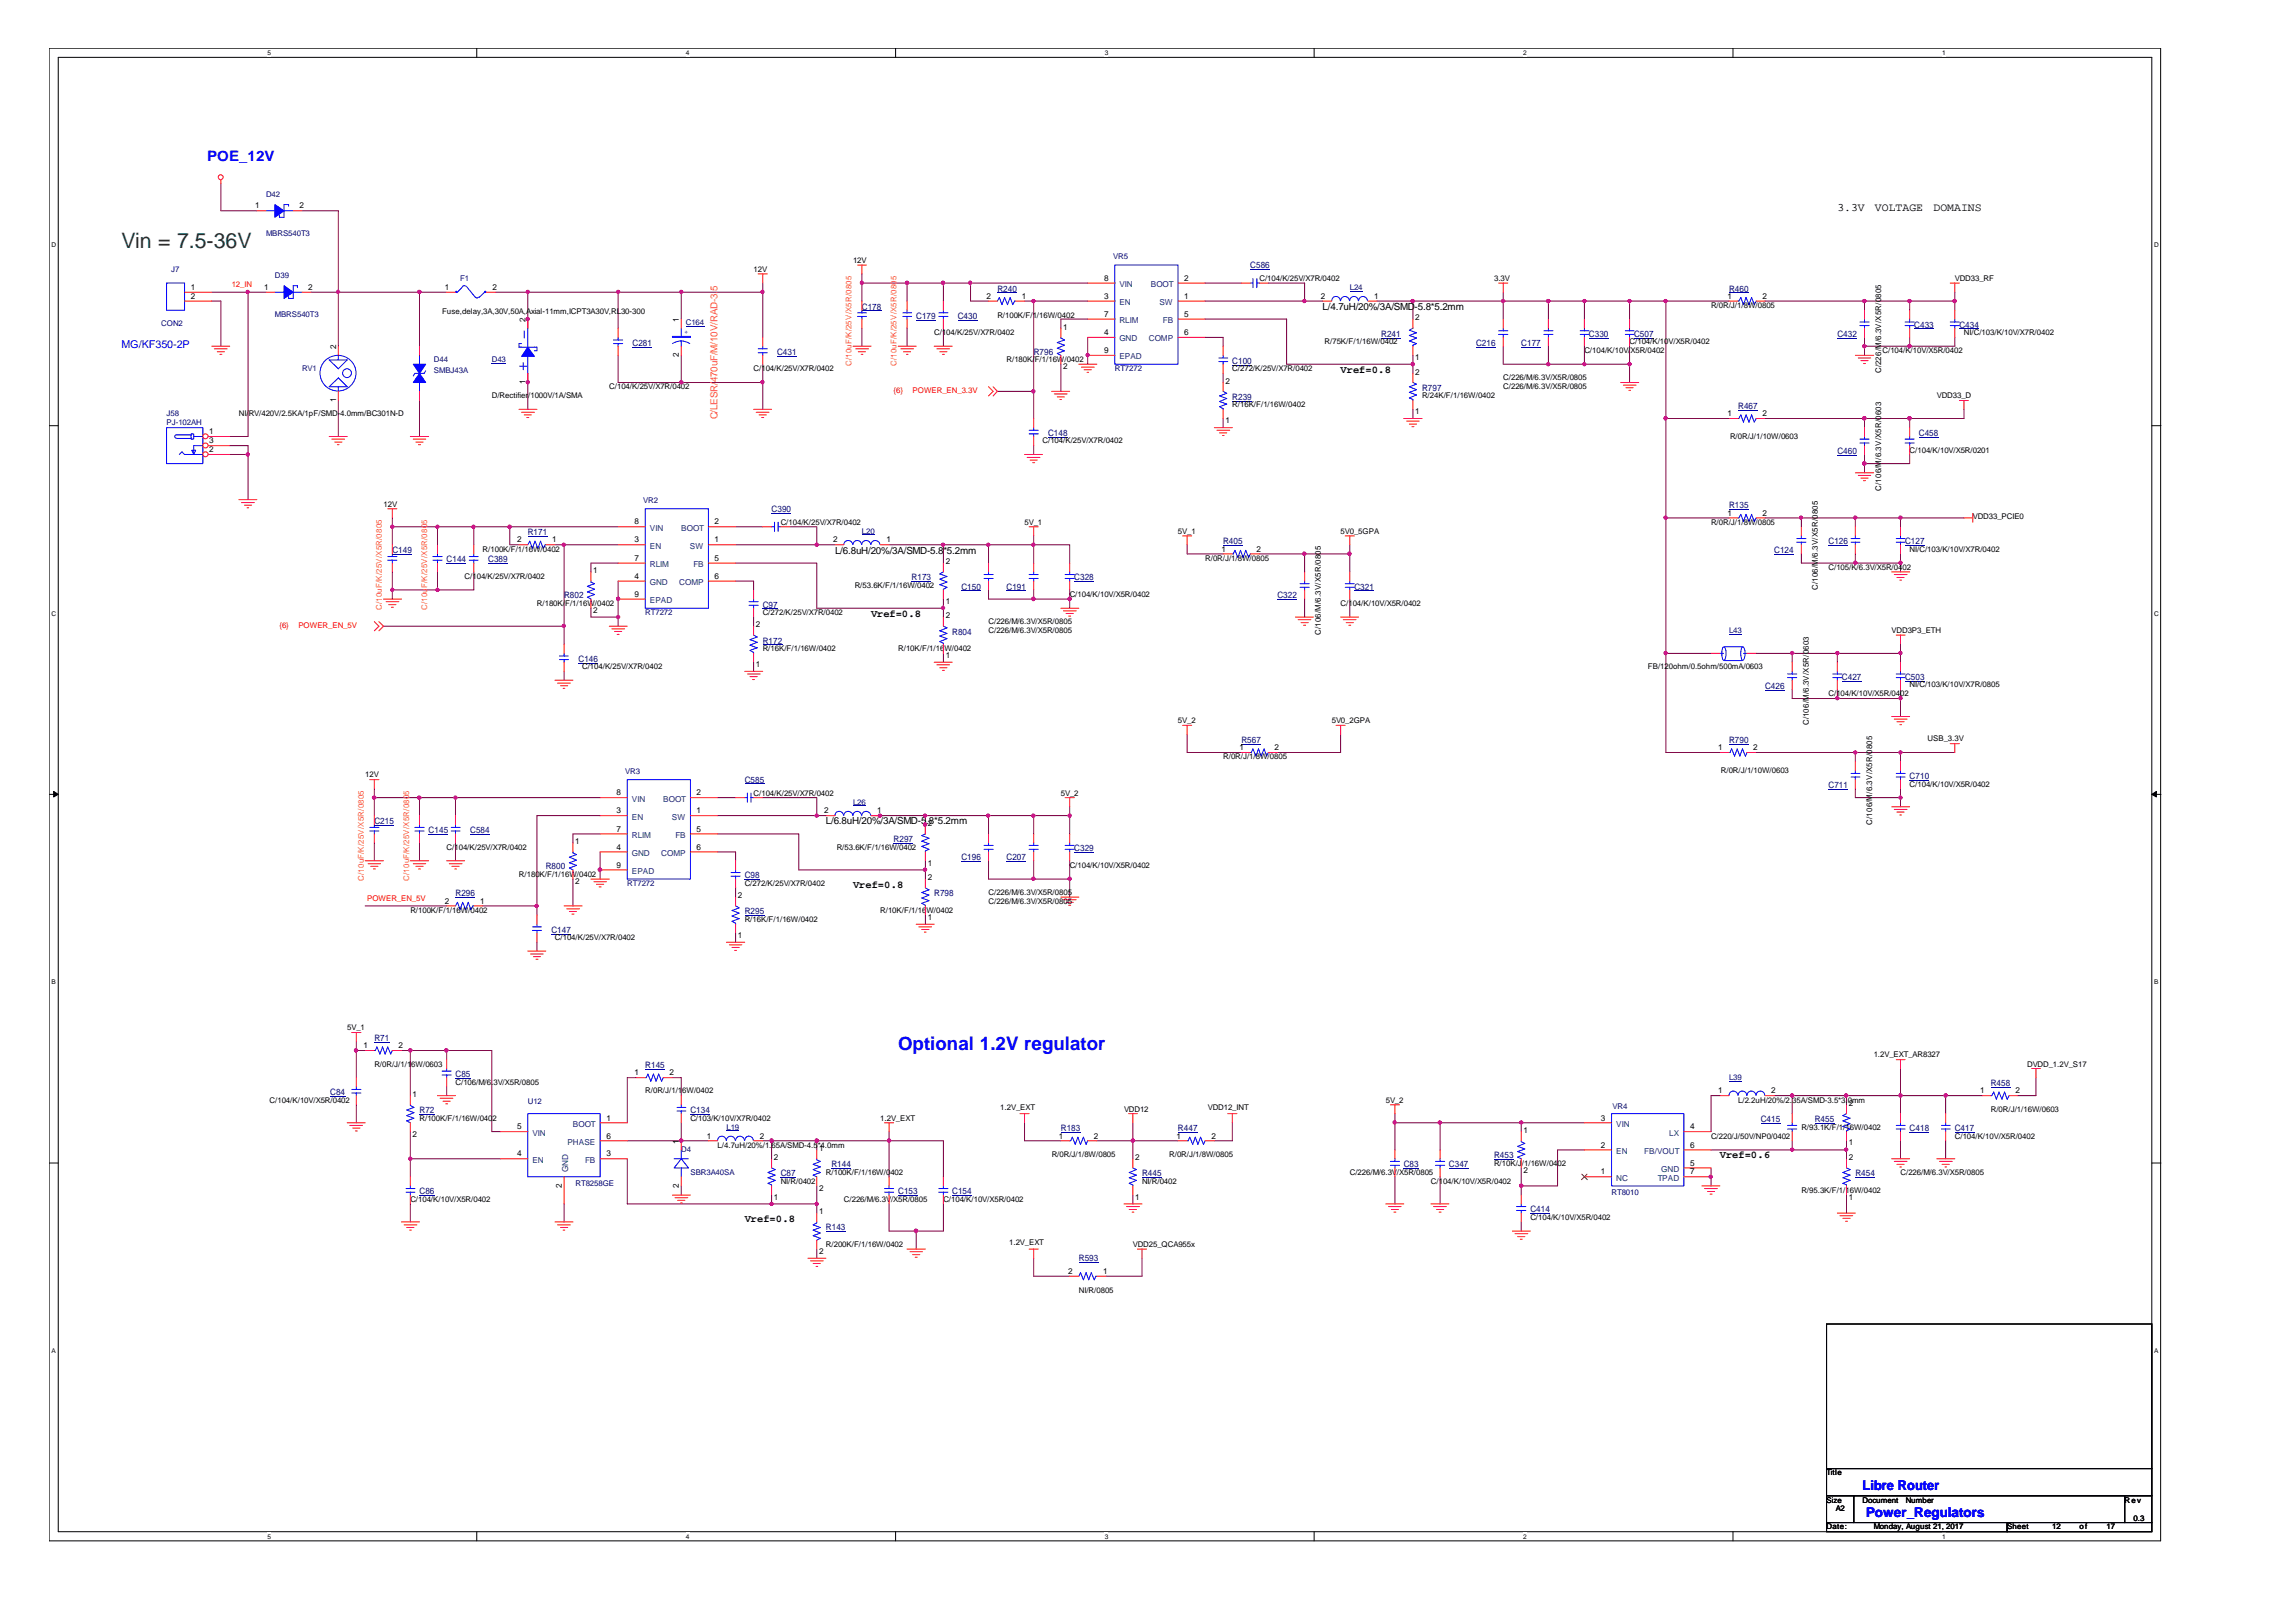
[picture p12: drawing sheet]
<svg xmlns="http://www.w3.org/2000/svg" width="297mm" height="210mm" viewBox="0 0 297 210" stroke-linecap="round" stroke-linejoin="round" font-family="sans-serif">
<defs><g id="words">
<text font-size="2.8" fill="#008000" x="15.7" y="32.1">Vin = 7.5-36V</text>
<text font-size="2.4" fill="#00f" x="116.2" y="135.9">Optional 1.2V regulator</text>
<text font-size="1.9" fill="#00f" x="26.8" y="20.8">POE_12V</text>
<g font-size="1.7" fill="#00f">
<text x="241" y="192.8">Libre Router</text>
<text x="241.4" y="196.3">Power_Regulators</text>
</g>
<g font-size="1.5">
<text x="237.7" y="27.4">3.3V</text>
<text x="242.6" y="27.4">VOLTAGE</text>
<text x="250.1" y="27.4">DOMAINS</text>
</g>
<text font-size="1.4" fill="#00f" x="15.7" y="45">MG/KF350-2P</text>
<g font-size="1.4">
<text x="173.4" y="48.2">Vref=0.8</text>
<text x="112.7" y="79.8">Vref=0.8</text>
<text x="110.4" y="114.9">Vref=0.8</text>
<text x="222.5" y="149.9">Vref=0.6</text>
<text x="96.4" y="158.1">Vref=0.8</text>
</g>
<g font-size="1.3">
<text x="171.1" y="40.1">L/4.7uH/20%/3A/SMD</text>
<text x="183" y="40.1">-5.8*5.2mm</text>
<text x="108" y="71.6">L/6.8uH/20%/3A/SMD-5.8*5.2mm</text>
<text x="106.8" y="106.7">L/6.8uH/20%/3A/SMD-5.8*5.2mm</text>
</g>
<g font-size="1.3" fill="#ff8000">
<text x="92.8" y="49.5" transform="rotate(-90 92.8 49.5)">470uF/M/10V/RAD-3.5</text>
<text x="92.8" y="54.3" transform="rotate(-90 92.8 54.3)">C/LESR/</text>
</g>
<g font-size="1.1">
<text x="33" y="27">1</text>
<text x="38.7" y="27">2</text>
<text x="24.7" y="37.5">1</text>
<text x="24.7" y="38.7">2</text>
<text x="34.2" y="37.5">1</text>
<text x="39.9" y="37.5">2</text>
<text x="57.5" y="37.5">1</text>
<text x="63.7" y="37.5">2</text>
<text x="68" y="41.7" transform="rotate(-90 68 41.7)">2</text>
<text x="87.8" y="41.7" transform="rotate(-90 87.8 41.7)">1</text>
<text x="127.6" y="38.7">2</text>
<text x="132.2" y="38.7">1</text>
<text x="142.8" y="36.3">8</text>
<text x="142.8" y="38.7">3</text>
<text x="142.8" y="41">7</text>
<text x="153.2" y="36.3">2</text>
<text x="153.2" y="38.7">1</text>
<text x="153.2" y="41">5</text>
<text x="170.9" y="38.7">2</text>
<text x="177.8" y="38.7">1</text>
<text x="183.1" y="41.5">2</text>
<text x="223.5" y="38.7">1</text>
<text x="228" y="38.7">2</text>
<text x="43.5" y="45.2" transform="rotate(-90 43.5 45.2)">2</text>
<text x="87.8" y="46.2" transform="rotate(-90 87.8 46.2)">2</text>
<text x="137.5" y="47.8">2</text>
<text x="137.5" y="42.6">1</text>
<text x="142.8" y="43.4">4</text>
<text x="142.8" y="45.7">9</text>
<text x="153.2" y="43.4">6</text>
<text x="183.1" y="46.6">1</text>
<text x="43.5" y="52" transform="rotate(-90 43.5 52)">1</text>
<text x="68" y="49.7" transform="rotate(-90 68 49.7)">1</text>
<text x="158.5" y="49.6">2</text>
<text x="183.1" y="48.5">2</text>
<text x="183.1" y="53.6">1</text>
<text x="223.5" y="53.9">1</text>
<text x="228" y="53.9">2</text>
<text x="27.1" y="56.2">1</text>
<text x="27.1" y="58.5">2</text>
<text x="27.1" y="57.4">3</text>
<text x="158.5" y="54.8">1</text>
<text x="66.9" y="70.2">2</text>
<text x="71.4" y="70.2">1</text>
<text x="82.1" y="67.9">8</text>
<text x="82.1" y="70.2">3</text>
<text x="92.5" y="67.9">2</text>
<text x="92.5" y="70.2">1</text>
<text x="107.8" y="70.2">2</text>
<text x="114.7" y="70.2">1</text>
<text x="158" y="71.4">1</text>
<text x="162.6" y="71.4">2</text>
<text x="223.5" y="66.7">1</text>
<text x="228" y="66.7">2</text>
<text x="76.8" y="74.2">1</text>
<text x="82.1" y="72.6">7</text>
<text x="82.1" y="74.9">4</text>
<text x="82.1" y="77.2">9</text>
<text x="92.5" y="72.6">5</text>
<text x="92.5" y="74.9">6</text>
<text x="122.3" y="73">2</text>
<text x="76.8" y="79.3">2</text>
<text x="97.8" y="81.2">2</text>
<text x="122.3" y="80">2</text>
<text x="122.3" y="78.1">1</text>
<text x="97.8" y="86.3">1</text>
<text x="122.3" y="85.1">1</text>
<text x="160.4" y="97.1">1</text>
<text x="164.9" y="97.1">2</text>
<text x="222.3" y="97.1">1</text>
<text x="226.8" y="97.1">2</text>
<text x="79.8" y="102.9">8</text>
<text x="79.8" y="105.3">3</text>
<text x="79.8" y="107.6">7</text>
<text x="90.1" y="105.3">1</text>
<text x="90.1" y="107.6">5</text>
<text x="90.1" y="102.9">2</text>
<text x="106.6" y="105.3">2</text>
<text x="113.5" y="105.3">1</text>
<text x="120" y="106.9">2</text>
<text x="74.4" y="109.2">1</text>
<text x="79.8" y="110">4</text>
<text x="79.8" y="112.3">9</text>
<text x="90.1" y="110">6</text>
<text x="120" y="113.9">2</text>
<text x="120" y="112">1</text>
<text x="57.5" y="116.9">2</text>
<text x="62.1" y="116.9">1</text>
<text x="74.4" y="114.4">2</text>
<text x="95.5" y="116.2">2</text>
<text x="120" y="119">1</text>
<text x="95.5" y="121.4">1</text>
<text x="47" y="135.7">1</text>
<text x="51.6" y="135.7">2</text>
<text x="53.4" y="142">1</text>
<text x="82.1" y="139.2">1</text>
<text x="86.6" y="139.2">2</text>
<text x="222.3" y="141.5">1</text>
<text x="229.2" y="141.5">2</text>
<text x="239.2" y="143.1">2</text>
<text x="256.2" y="141.5">1</text>
<text x="260.7" y="141.5">2</text>
<text x="53.4" y="147.1">2</text>
<text x="66.9" y="146.1">5</text>
<text x="66.9" y="149.7">4</text>
<text x="78.4" y="147.3">6</text>
<text x="78.4" y="149.7">3</text>
<text x="78.4" y="145">1</text>
<text x="87.8" y="148" transform="rotate(-90 87.8 148)">1</text>
<text x="91.4" y="147.3">1</text>
<text x="98.3" y="147.3">2</text>
<text x="106" y="148.9">1</text>
<text x="137" y="147.3">1</text>
<text x="141.5" y="147.3">2</text>
<text x="152.2" y="147.3">1</text>
<text x="156.7" y="147.3">2</text>
<text x="197.1" y="146.6">1</text>
<text x="207.1" y="148.5">2</text>
<text x="207.1" y="145">3</text>
<text x="218.7" y="146.1">4</text>
<text x="218.7" y="148.5">6</text>
<text x="239.2" y="148.2">1</text>
<text x="72.7" y="153.7" transform="rotate(-90 72.7 153.7)">2</text>
<text x="87.8" y="153.7" transform="rotate(-90 87.8 153.7)">2</text>
<text x="100.1" y="150.1">2</text>
<text x="100.1" y="155.3">1</text>
<text x="106" y="154.1">2</text>
<text x="146.9" y="150.1">2</text>
<text x="146.9" y="155.3">1</text>
<text x="197.1" y="151.7">2</text>
<text x="207.1" y="152">1</text>
<text x="218.7" y="150.8">5</text>
<text x="218.7" y="152">7</text>
<text x="239.2" y="150.1">2</text>
<text x="239.2" y="155.3">1</text>
<text x="106" y="157.1">1</text>
<text x="106" y="162.3">2</text>
<text x="138.2" y="164.9">2</text>
<text x="142.7" y="164.9">1</text>
</g>
<g font-size="1.1" fill="#000080">
<text x="161.8" y="34.7">C586</text>
<text x="111.5" y="40.1">C178</text>
<text x="118.5" y="41.2">C179</text>
<text x="123.9" y="41.2">C430</text>
<text x="129" y="37.7">R240</text>
<text x="223.7" y="37.7">R460</text>
<text x="81.8" y="44.8">C281</text>
<text x="100.5" y="45.9">C431</text>
<text x="133.7" y="45.9">R796</text>
<text x="159.4" y="47.1">C100</text>
<text x="178.7" y="43.6">R241</text>
<text x="191" y="44.8">C216</text>
<text x="196.8" y="44.8">C177</text>
<text x="205.6" y="43.6">C330</text>
<text x="211.4" y="43.6">C507</text>
<text x="237.7" y="43.6">C432</text>
<text x="247.6" y="42.4">C433</text>
<text x="253.5" y="42.4">C434</text>
<text x="159.4" y="51.7">R239</text>
<text x="184" y="50.6">R797</text>
<text x="224.9" y="52.9">R467</text>
<text x="135.6" y="56.4">C148</text>
<text x="237.7" y="58.8">C460</text>
<text x="248.2" y="56.4">C458</text>
<text x="223.7" y="65.8">R135</text>
<text x="50.8" y="71.6">C149</text>
<text x="68.3" y="69.3">R171</text>
<text x="99.8" y="66.2">C390</text>
<text x="158.2" y="70.5">R405</text>
<text x="229.5" y="71.6">C124</text>
<text x="236.6" y="70.5">C126</text>
<text x="246.5" y="70.5">C127</text>
<text x="57.8" y="72.8">C144</text>
<text x="63.2" y="72.8">C389</text>
<text x="73" y="77.4">R802</text>
<text x="117.9" y="75.1">R173</text>
<text x="124.4" y="76.3">C150</text>
<text x="130.2" y="76.3">C191</text>
<text x="139" y="75.1">C328</text>
<text x="165.3" y="77.4">C322</text>
<text x="175.2" y="76.3">C321</text>
<text x="98.7" y="78.6">C97</text>
<text x="98.7" y="83.3">R172</text>
<text x="123.2" y="82.1">R804</text>
<text x="74.8" y="85.7">C146</text>
<text x="228.3" y="89.1">C426</text>
<text x="238.3" y="88">C427</text>
<text x="246.5" y="88">C503</text>
<text x="96.4" y="101.3">C585</text>
<text x="160.6" y="96.2">R567</text>
<text x="223.7" y="96.2">R790</text>
<text x="236.6" y="102">C711</text>
<text x="247.1" y="100.8">C710</text>
<text x="48.4" y="106.7">C215</text>
<text x="55.5" y="107.8">C145</text>
<text x="60.8" y="107.8">C584</text>
<text x="70.6" y="112.5">R800</text>
<text x="96.4" y="113.7">C98</text>
<text x="115.6" y="109">R297</text>
<text x="124.4" y="111.4">C196</text>
<text x="130.2" y="111.4">C207</text>
<text x="139" y="110.2">C329</text>
<text x="58.9" y="116">R296</text>
<text x="96.4" y="118.3">R295</text>
<text x="120.9" y="116">R798</text>
<text x="71.3" y="120.7">C147</text>
<text x="48.4" y="134.7">R71</text>
<text x="42.7" y="141.7">C84</text>
<text x="58.9" y="139.4">C85</text>
<text x="83.5" y="138.2">R145</text>
<text x="257.6" y="140.6">R458</text>
<text x="54.3" y="144.1">R72</text>
<text x="89.3" y="144.1">C134</text>
<text x="137.2" y="146.4">R183</text>
<text x="152.4" y="146.4">R447</text>
<text x="193.3" y="149.9">R453</text>
<text x="227.8" y="145.2">C415</text>
<text x="234.8" y="145.2">R455</text>
<text x="247.1" y="146.4">C418</text>
<text x="252.9" y="146.4">C417</text>
<text x="54.3" y="154.6">C86</text>
<text x="101" y="152.2">C87</text>
<text x="107.6" y="151.1">R144</text>
<text x="116.2" y="154.6">C153</text>
<text x="123.2" y="154.6">C154</text>
<text x="147.7" y="152.2">R445</text>
<text x="181.6" y="151.1">C83</text>
<text x="187.5" y="151.1">C347</text>
<text x="240" y="152.2">R454</text>
<text x="106.8" y="159.2">R143</text>
<text x="198" y="156.9">C414</text>
<text x="139.6" y="163.2">R593</text>
</g>
<g font-size="1.1" fill="#004080">
<text x="144.8" y="37.1">VIN</text>
<text x="144.8" y="39.5">EN</text>
<text x="144.8" y="41.8">RLIM</text>
<text x="148.9" y="37.1">BOOT</text>
<text x="150" y="39.5">SW</text>
<text x="150.5" y="41.8">FB</text>
<text x="144.8" y="44.2">GND</text>
<text x="144.8" y="46.5">EPAD</text>
<text x="148.6" y="44.2">COMP</text>
<text x="84.1" y="68.7">VIN</text>
<text x="84.1" y="71">EN</text>
<text x="88.1" y="68.7">BOOT</text>
<text x="89.2" y="71">SW</text>
<text x="84.1" y="73.4">RLIM</text>
<text x="84.1" y="75.7">GND</text>
<text x="87.9" y="75.7">COMP</text>
<text x="89.7" y="73.4">FB</text>
<text x="84.1" y="78">EPAD</text>
<text x="81.7" y="103.7">VIN</text>
<text x="81.7" y="106.1">EN</text>
<text x="85.8" y="103.7">BOOT</text>
<text x="86.9" y="106.1">SW</text>
<text x="81.7" y="108.4">RLIM</text>
<text x="81.7" y="110.8">GND</text>
<text x="81.7" y="113.1">EPAD</text>
<text x="85.6" y="110.8">COMP</text>
<text x="87.4" y="108.4">FB</text>
<text x="68.9" y="147">VIN</text>
<text x="73.4" y="148.1">PHASE</text>
<text x="74.1" y="145.8">BOOT</text>
<text x="209.1" y="149.3">EN</text>
<text x="209.1" y="145.8">VIN</text>
<text x="212.7" y="149.3">FB/VOUT</text>
<text x="215.9" y="147">LX</text>
<text x="68.9" y="150.5">EN</text>
<text x="73.5" y="151.7" transform="rotate(-90 73.5 151.7)">GND</text>
<text x="75.7" y="150.5">FB</text>
<text x="209.1" y="152.8">NC</text>
<text x="214.5" y="152.8">TPAD</text>
<text x="214.9" y="151.7">GND</text>
</g>
<g font-size="1" fill="#000080">
<text x="34.4" y="25.5">D42</text>
<text x="22.1" y="35.2">J7</text>
<text x="34.4" y="30.5">MBRS540T3</text>
<text x="35.6" y="36">D39</text>
<text x="144" y="33.5">VR5</text>
<text x="35.6" y="41">MBRS540T3</text>
<text x="59.5" y="36.3">F1</text>
<text x="174.6" y="37.5">L24</text>
<text x="20.9" y="42.2">CON2</text>
<text x="56.1" y="46.9">D44</text>
<text x="63.6" y="46.9">D43</text>
<text x="88.7" y="42.1">C164</text>
<text x="21.5" y="53.9">J58</text>
<text x="39.1" y="48">RV1</text>
<text x="56.1" y="48.3">SMBJ43A</text>
<text x="144.2" y="48">RT7272</text>
<text x="21.5" y="55">PJ-102AH</text>
<text x="83.2" y="65.1">VR2</text>
<text x="111.5" y="69.1">L20</text>
<text x="83.5" y="79.6">RT7272</text>
<text x="223.7" y="81.9">L43</text>
<text x="80.9" y="100.1">VR3</text>
<text x="110.4" y="104.1">L26</text>
<text x="81.2" y="114.7">RT7272</text>
<text x="68.3" y="142.9">U12</text>
<text x="208.6" y="143.5">VR4</text>
<text x="223.7" y="139.8">L39</text>
<text x="88.1" y="149.1">D4</text>
<text x="94" y="146.2">L19</text>
<text x="74.5" y="153.4">RT8258GE</text>
<text x="89.3" y="152">SBR3A40SA</text>
<text x="208.5" y="154.7">RT8010</text>
</g>
<g font-size="1">
<text x="97.5" y="35.2">12V</text>
<text x="110.4" y="34">12V</text>
<text x="57.2" y="40.7">Fuse,delay,3A,30V,50A,Axial-11mm,ICPT3A30V,RL30-300</text>
<text x="129" y="41.2">R/100K/F/1/16W/0402</text>
<text x="162.9" y="36.3">C/104/K/25V/X7R/0402</text>
<text x="193.3" y="36.3">3.3V</text>
<text x="221.4" y="39.8">R/0R/J/1/8W/0805</text>
<text x="252.9" y="36.3">VDD33_RF</text>
<text x="120.9" y="43.4">C/104/K/25V/X7R/0402</text>
<text x="130.2" y="46.9">R/180K/F/1/16W/0402</text>
<text x="171.4" y="44.5">R/75K/F/1/16W/0402</text>
<text x="205" y="45.7">C/104/K/10V/</text>
<text x="210.8" y="44.5">C/104/K/10V/X5R/0402</text>
<text x="210.9" y="45.7">X5R/0402</text>
<text x="243.5" y="45.7">C/104/K/10V/X5R/0402</text>
<text x="254.1" y="43.4">NI/C/103/K/10V/X7R/0402</text>
<text x="30.9" y="53.9">NI/</text>
<text x="32.2" y="53.9">RV/420V/2.5KA/1pF/SMD-</text>
<text x="44" y="53.9">4.0mm/BC301N-D</text>
<text x="63.6" y="51.5">D/Rectifier</text>
<text x="68.3" y="51.5">/1000V/1A/SMA</text>
<text x="78.8" y="50.4">C/104/K/25V/X7R/0402</text>
<text x="97.5" y="48">C/104/K/25V/X7R/0402</text>
<text x="159.4" y="48">C/272/K/25V/X7R/0402</text>
<text x="159.4" y="52.7">R/16K/F/1/16W/0402</text>
<text x="184" y="51.5">R/24K/F/1/16W/0402</text>
<text x="194.5" y="50.4">C/226/M/6.3V/X5R/0805</text>
<text x="194.5" y="49.2">C/226/M/6.3V/X5R/0805</text>
<text x="243.4" y="48.3" transform="rotate(-90 243.4 48.3)">C/226/M/6.3V/X5R/0805</text>
<text x="250.6" y="51.5">VDD33_D</text>
<text x="134.9" y="57.4">C/104/K/25V/X7R/0402</text>
<text x="223.8" y="56.8">R/0R/J/1/10W/0603</text>
<text x="247.1" y="58.6">C/104/K/10V/X5R/0201</text>
<text x="49.6" y="65.5">12V</text>
<text x="243.4" y="63.5" transform="rotate(-90 243.4 63.5)">C/106/M/6.3V/X5R/0603</text>
<text x="62.4" y="71.4">R/100K/F/1/16W/0402</text>
<text x="101" y="67.9">C/104/K/25V/X7R/0402</text>
<text x="132.5" y="67.9">5V_1</text>
<text x="152.4" y="69.1">5V_1</text>
<text x="173.4" y="69.1">5V0_5GPA</text>
<text x="221.4" y="67.9">R/0R/J/1/8W/0805</text>
<text x="247.1" y="71.4">NI/C/103/K/10V/X7R/0402</text>
<text x="255.2" y="67.2">VDD33_PCIE0</text>
<text x="60.1" y="74.9">C/104/K/25V/X7R/0402</text>
<text x="110.6" y="76.1">R/53.6K/F/1/16W/0402</text>
<text x="138.4" y="77.2">C/104/K/10V/X5R/0402</text>
<text x="155.9" y="72.6">R/0R/J/1/8W/0805</text>
<text x="235.2" y="76.3" transform="rotate(-90 235.2 76.3)">C/106/M/6.3V/X5R/0805</text>
<text x="236.6" y="73.8">C/105/K/6.3V/X5R/0402</text>
<text x="69.5" y="78.4">R/180K/F/1/16W/0402</text>
<text x="98.7" y="79.6">C/272/K/25V/X7R/0402</text>
<text x="127.9" y="80.7">C/226/M/6.3V/X5R/0805</text>
<text x="127.9" y="81.9">C/226/M/6.3V/X5R/0805</text>
<text x="170.9" y="82.2" transform="rotate(-90 170.9 82.2)">C/106/M/6.3V/X5R/0805</text>
<text x="173.4" y="78.4">C/104/K/10V/X5R/0402</text>
<text x="244.7" y="81.9">VDD3P3_ETH</text>
<text x="75.3" y="86.6">C/104/K/25V/X7R/0402</text>
<text x="98.7" y="84.3">R/16K/F/1/16W/0402</text>
<text x="116.2" y="84.3">R/10K/F/1/16W/0402</text>
<text x="213.2" y="86.6">FB/120ohm/0.5ohm/500mA/0603</text>
<text x="247.1" y="88.9">NI/C/103/K/10V/X7R/0805</text>
<text x="152.4" y="93.6">5V_2</text>
<text x="172.3" y="93.6">5V0_2GPA</text>
<text x="234" y="93.9" transform="rotate(-90 234 93.9)">C/106/M/6.3V/X5R/0603</text>
<text x="236.6" y="90.1">C/104/K/10V/X5R/0402</text>
<text x="249.4" y="95.9">USB_3.3V</text>
<text x="47.2" y="100.6">12V</text>
<text x="158.2" y="98.3">R/0R/J/1/8W/0805</text>
<text x="222.6" y="100">R/0R/J/1/10W/0603</text>
<text x="247.1" y="101.8">C/104/K/10V/X5R/0402</text>
<text x="97.5" y="103">C/104/K/25V/X7R/0402</text>
<text x="137.2" y="103">5V_2</text>
<text x="242.2" y="106.7" transform="rotate(-90 242.2 106.7)">C/106/M/6.3V/X5R/0805</text>
<text x="57.8" y="110">C/104/K/25V/X7R/0402</text>
<text x="67.1" y="113.5">R/180K/F/1/16W/0402</text>
<text x="108.2" y="110">R/53.6K/F/1/16W/0402</text>
<text x="138.4" y="112.3">C/104/K/10V/X5R/0402</text>
<text x="53.1" y="118.1">R/100K/F/1/16W/0402</text>
<text x="96.4" y="114.7">C/272/K/25V/X7R/0402</text>
<text x="96.4" y="119.3">R/16K/F/1/16W/0402</text>
<text x="113.9" y="118.1">R/10K/F/1/16W/0402</text>
<text x="127.9" y="115.8">C/226/M/6.3V/X5R/0805</text>
<text x="127.9" y="117">C/226/M/6.3V/X5R/0805</text>
<text x="71.8" y="121.6">C/104/K/25V/X7R/0402</text>
<text x="44.9" y="133.3">5V_1</text>
<text x="242.4" y="136.8">1.2V_EXT_AR8327</text>
<text x="34.9" y="142.7">C/104/K/10V/X5R/0402</text>
<text x="48.4" y="138">R/0R/J/1/16W/0603</text>
<text x="58.9" y="140.3">C/106/M/6.</text>
<text x="63.8" y="140.3">3V/X5R/0805</text>
<text x="83.5" y="141.5">R/0R/J/1/16W/0402</text>
<text x="129.4" y="143.6">1.2V_EXT</text>
<text x="145.4" y="143.9">VDD12</text>
<text x="156.3" y="143.6">VDD12_INT</text>
<text x="179.3" y="142.7">5V_2</text>
<text x="224.9" y="142.7">L/2.2uH/20%/2.35A/SMD-3.5*3.0mm</text>
<text x="257.6" y="143.9">R/0R/J/1/16W/0603</text>
<text x="262.3" y="138">DVDD_1.2V_S17</text>
<text x="54.3" y="145">R/100K/F/1/16W/0402</text>
<text x="89.3" y="145">C/103/K/10V/X7R/0402</text>
<text x="92.8" y="148.5">L/4.7uH/20%/1.65A/SMD-4.5*4.0mm</text>
<text x="113.9" y="145">1.2V_EXT</text>
<text x="136.1" y="149.7">R/0R/J/1/8W/0805</text>
<text x="151.3" y="149.7">R/0R/J/1/8W/0805</text>
<text x="221.4" y="147.3">C/220/J/50V/NP0/0402</text>
<text x="233" y="146.2">R/93.1K/F/1/16W/0402</text>
<text x="252.9" y="147.3">C/104/K/10V/X5R/0402</text>
<text x="53.1" y="155.5">C/104/K/10V/X5R/0402</text>
<text x="101" y="153.2">NI/R/0402</text>
<text x="106.8" y="152">R/100K/F/1/16W/0402</text>
<text x="109.2" y="155.5">C/226/M/6.3V/X5R/0805</text>
<text x="122" y="155.5">C/104/K/10V/X5R/0402</text>
<text x="147.7" y="153.2">NI/R/0402</text>
<text x="174.6" y="152">C/226/M/6.3V/X5R/0805</text>
<text x="185.1" y="153.2">C/104/K/10V/X5R/0402</text>
<text x="193.3" y="150.8">R/10K/J/1/16W/0402</text>
<text x="233" y="154.4">R/95.3K/F/1/16W/0402</text>
<text x="245.9" y="152">C/226/M/6.3V/X5R/0805</text>
<text x="106.8" y="161.4">R/200K/F/1/16W/0402</text>
<text x="130.6" y="161.1">1.2V_EXT</text>
<text x="146.6" y="161.4">VDD25_QCA955x</text>
<text x="198" y="157.9">C/104/K/10V/X5R/0402</text>
<text x="139.6" y="167.3">NI/R/0805</text>
<text x="236.3" y="190.9">Title</text>
<text x="236.3" y="194.5">Size</text>
<text x="236.3" y="197.9">Date:</text>
<text x="237.5" y="195.6">A2</text>
<text x="241" y="194.5">Document</text>
<text x="242.4" y="197.9">Monday, August 21, 2017</text>
<text x="246.5" y="194.5">Number</text>
<text x="259.7" y="197.9">Sheet</text>
<text x="265.5" y="197.9">12</text>
<text x="269" y="197.9">of</text>
<text x="272.5" y="197.9">17</text>
<text x="274.9" y="194.5">Rev</text>
<text x="276" y="196.8">0.3</text>
</g>
<g font-size="1" fill="#f00">
<text x="30" y="37.1">12_IN</text>
<text x="115.6" y="50.9">{6}</text>
<text x="118.1" y="50.9">POWER_EN_3.3V</text>
<text x="36.2" y="81.2">{6}</text>
<text x="38.6" y="81.2">POWER_EN_5V</text>
<text x="47.5" y="116.6">POWER_EN_5V</text>
</g>
<g font-size="1" fill="#ff8000">
<text x="110.2" y="47.4" transform="rotate(-90 110.2 47.4)">C/10uF/K/25V/X5R/0805</text>
<text x="116" y="47.4" transform="rotate(-90 116 47.4)">C/10uF/K/25V/X5R/0805</text>
<text x="55.2" y="76.1" transform="rotate(-90 55.2 76.1)">F/K/25V/X5R/0805</text>
<text x="49.4" y="78.9" transform="rotate(-90 49.4 78.9)">C/10uF/K/25V/X5R/0805</text>
<text x="55.2" y="78.9" transform="rotate(-90 55.2 78.9)">C/10u</text>
<text x="47.1" y="114" transform="rotate(-90 47.1 114)">C/10uF/K/25V/X5R/0805</text>
<text x="52.9" y="114" transform="rotate(-90 52.9 114)">C/10uF/K/25V/X5R/0805</text>
</g>
<text font-size=".9" fill="#00f" x="88.5" y="43.2">+</text>
<g font-size=".8">
<text x="34.6" y="7.1">5</text>
<text x="88.7" y="7.1">4</text>
<text x="142.9" y="7.1">3</text>
<text x="197.1" y="7.1">2</text>
<text x="251.2" y="7.1">1</text>
<text x="6.6" y="32">D</text>
<text x="278.7" y="32">D</text>
<text x="6.6" y="79.7">C</text>
<text x="278.7" y="79.7">C</text>
<text x="6.6" y="127.4">B</text>
<text x="278.7" y="127.4">B</text>
<text x="6.6" y="175.1">A</text>
<text x="278.7" y="175.1">A</text>
<text x="34.6" y="199.1">5</text>
<text x="88.7" y="199.1">4</text>
<text x="142.9" y="199.1">3</text>
<text x="197.1" y="199.1">2</text>
<text x="251.2" y="199.1">1</text>
</g>
</g></defs>
<path d="M6.3 6.2h273.2v193.2h-273.2zM7.5 7.4h270.9v190.8h-270.9z" fill="none" stroke="#000" stroke-width=".13"/>
<g fill="#fff">
<path d="M34.6 6.3h.5v1h-.5z"/>
<path d="M34.6 198.3h.5v1h-.5z"/>
</g>
<path d="M61.7 6.2v1.2M61.7 198.2v1.2" fill="none" stroke="#000" stroke-width=".13"/>
<g fill="#fff">
<path d="M88.7 6.3h.5v1h-.5z"/>
<path d="M88.7 198.3h.5v1h-.5z"/>
</g>
<path d="M115.9 6.2v1.2M115.9 198.2v1.2" fill="none" stroke="#000" stroke-width=".13"/>
<g fill="#fff">
<path d="M142.9 6.3h.5v1h-.5z"/>
<path d="M142.9 198.3h.5v1h-.5z"/>
</g>
<path d="M170 6.2v1.2M170 198.2v1.2" fill="none" stroke="#000" stroke-width=".13"/>
<g fill="#fff">
<path d="M197.1 6.3h.4v1h-.4z"/>
<path d="M197.1 198.3h.4v1h-.4z"/>
</g>
<path d="M224.2 6.2v1.2M224.2 198.2v1.2" fill="none" stroke="#000" stroke-width=".13"/>
<g fill="#fff">
<path d="M251.2 6.3h.5v1h-.5z"/>
<path d="M251.2 198.3h.5v1h-.5z"/>
<path d="M6.6 31.2h.6v1h-.6z"/>
<path d="M278.7 31.2h.6v1h-.6z"/>
<path d="M6.6 78.9h.6v1h-.6z"/>
<path d="M278.7 78.9h.6v1h-.6z"/>
</g>
<path d="M6.3 55.1h1.2M278.4 55.1h1.2" fill="none" stroke="#000" stroke-width=".13"/>
<g fill="#fff">
<path d="M6.6 126.6h.6v1h-.6z"/>
<path d="M278.7 126.6h.5v1h-.5z"/>
</g>
<path d="M6.3 102.8h1.2M278.4 102.8h1.2" fill="none" stroke="#000" stroke-width=".13"/>
<g fill="#000" stroke="#000" stroke-width=".13">
<path d="M6.9 102.4l.6 .4-.6 .3z" fill-rule="evenodd"/>
<path d="M278.4 102.8l.6-.4v.7z" fill-rule="evenodd"/>
</g>
<g fill="#fff">
<path d="M6.6 174.3h.6v1h-.6z"/>
<path d="M278.7 174.3h.5v1h-.5z"/>
</g>
<path d="M6.3 150.5h1.2M278.4 150.5h1.2M236.3 171.3h42.1v18.7h-42.1zM236.3 190h42.1v3.6h-42.1zM236.3 193.6h3.5v3.4h-3.5zM236.3 197h23.4v1.2h-23.4zM239.8 193.6h35.1v3.4h-35.1zM259.7 197h18.7v1.2h-18.7zM274.9 193.6h3.5v3.4h-3.5z" fill="none" stroke="#000" stroke-width=".13"/>
<g fill="none" stroke="#800040" stroke-width=".13">
<path d="M27.4 37.8h7M27.4 39h1.2v5.8M28.6 23.8v3.5h4.6M32.1 37.8v18.7h-2.4M39.1 27.3h4.7v17.5M40.3 37.8h17.5M54.3 37.8v7M64.1 37.8h34.6M68.3 37.8v4.7M80 37.8v4.7M88.1 37.8v3.5M98.7 36.6v7.1"/>
<path d="M111.5 35.4v3.6M111.5 36.6h29.2M117.3 36.6v2.4M122 36.6v2.4M125.6 36.6v2.4h2.3M132.5 39h8.2M133.7 39v15.2M155.9 36.6h4.7M155.9 39h15.2M164.1 36.6h4.7v2.4M178.1 39h45.6M182.8 39v2.3"/>
<path d="M194.5 37.8v3.5M200.3 39v2.3M205 39v2.3M210.8 39v2.3M215.5 39v58.4h7M228.3 39h24.6M241.2 39v1.1M247.1 39v1.1M252.9 37.8v2.3M29.7 57.7h2.4v7M29.7 58.8h2.4M43.8 51.8v4.7"/>
<path d="M54.3 51.8v4.7M68.3 48.3v4.7M80 46v3.5h18.7M88.1 46v3.5M98.7 47.1v5.9M111.5 42.5v2.3M117.3 42.5v2.3M122 42.5v2.3M129 50.6h4.7M133.7 57.7v1.1M137.2 47.1v3.5M140.7 43.7v3.4"/>
<path d="M140.7 41.3h-3.5v1.2M155.9 43.7h2.3v1.1M155.9 41.3h10.6v5.8h16.3M158.2 48.3v1.2M158.2 54.2v1.1M182.8 46v2.3M182.8 53v1.2M194.5 44.8v2.3h16.3M200.3 44.8v2.3M205 44.8v2.3M210.8 44.8v4.7M215.5 54.2h8.2"/>
<path d="M241.2 43.7v2.3M241.2 54.2v1.1M241.2 58.8v2.4M247.1 43.7v1.1M247.1 54.2v1.1M247.1 58.8v1.2h-5.9M252.9 43.7v1.1h-11.7M254.1 53v1.2h-25.8M50.8 68.2h29.2M50.8 67v3.5M50.8 74v3.5M56.6 68.2v2.3"/>
<path d="M56.6 74v2.3M61.3 68.2v2.3M61.3 74v2.3h-10.5M66 68.2v2.3h1.1M71.8 70.5h8.2M73 70.5v12.9M76.5 78.7v1.2h3.5M80 72.9h-3.5v1.1M80 75.2v5.8M95.2 72.9h10.5v5.8h16.3M95.2 68.2h3.5M95.2 70.5h12.8"/>
<path d="M95.2 75.2h2.3v1.1M97.5 79.9v1.1M102.2 68.2h3.5v2.3M115 70.5h23.4v2.4M122 70.5v2.4M122 77.5v2.4M127.9 70.5v2.4M127.9 76.3v1.2h10.5M133.7 69.4v3.5M133.7 76.3v1.2M138.4 76.3v2.4M153.6 70.5v1.2h4.6"/>
<path d="M162.9 71.7h11.7M168.8 71.7v2.3M168.8 77.5v2.4M174.6 70.5v3.5M174.6 77.5v2.4M215.5 67h8.2M228.3 67h25.8M233 71.7v1.2h12.9M233 67v1.2M240 67v1.2M240 71.7v1.2M245.9 67v1.2"/>
<path d="M245.9 71.7v2.3M49.6 81h23.4M73 86.9v1.1M97.5 85.7v1.2M122 84.6v1.1M153.6 95.1v2.3h7M173.4 95.1v2.3h-8.1M215.5 84.6h5.9M227.2 97.4h25.7M227.2 84.6h18.7M231.9 84.6v1.1M231.9 89.2v1.2h14"/>
<path d="M237.7 84.6v1.1M237.7 89.2v1.2M240 97.4v1.2M245.9 83.4v2.3M245.9 89.2v3.5M245.9 97.4v1.2M47.2 117.2h10.6M48.4 102.1v3.5M48.4 109.1v2.3M48.4 103.2h29.2M54.3 103.2v2.4M54.3 109.1v2.3"/>
<path d="M58.9 103.2v2.4M58.9 109.1v2.3M62.4 117.2h7.1M74.1 113.8v3.4M77.6 110.3v3.5M77.6 105.6h-8.1v12.8M77.6 107.9h-3.5v1.2M92.8 110.3h2.4v1.1M92.8 103.2h2.4M92.8 105.6h14M92.8 107.9h10.5v4.7h16.4M95.2 114.9v1.2"/>
<path d="M98.7 103.2h7v2.4M112.7 105.6h25.7M119.7 105.6v2.3M119.7 111.4v2.4M119.7 118.4v1.2M127.9 111.4v2.4h10.5M127.9 105.6v2.3M133.7 105.6v2.3M133.7 111.4v2.4M138.4 104.4v3.5M138.4 111.4v4.7M240 102.1v1.1h5.9"/>
<path d="M245.9 102.1v2.3M46.1 134.8v4.7M46.1 135.9h1.1M51.9 135.9h11.7v10.5h1.2M53.1 135.9v5.9M57.8 135.9v1.2M69.5 121.9v1.2M82.3 139.5h-1.1v5.8M87 139.5h1.1v2.3M95.2 120.7v1.2M245.9 138.3v5.8M263.4 139.5v2.3h-2.3"/>
<path d="M46.1 143v2.3M53.1 146.4v5.9M53.1 155.8v2.3M53.1 150h11.7M57.8 140.6v1.2M73 155.8v2.3M81.2 147.6h10.5M81.2 150v5.8h24.5M88.1 145.3v2.3M88.1 153.5v1.2M98.7 147.6h23.3v4.7M99.8 147.6v2.4"/>
<path d="M99.8 154.7v1.1M105.7 147.6v1.2M105.7 153.5v3.5M115 155.8v3.5h7v-3.5M115 146.4v5.9M118.5 159.3v2.3M132.5 145.3v2.3h4.7M141.9 147.6h10.5M146.6 145.3v4.7M146.6 154.7v1.1M159.4 145.3v2.3h-2.3M180.5 144.1v4.7"/>
<path d="M180.5 152.3v3.5M180.5 145.3h24.5M186.3 145.3v3.5M186.3 152.3v3.5M196.8 145.3v1.1M196.8 151.1v3.6M196.8 158.1v1.2M205 148.8h-3.5v4.7h-4.7M221.4 151.1v2.4M221.4 148.8h17.5M222.5 141.8h-1.1v4.6M229.5 141.8h26.9"/>
<path d="M231.9 141.8v2.3M231.9 147.6v1.2M238.9 141.8v1.2M238.9 147.6v2.4M238.9 154.7v2.3M245.9 147.6v2.4M251.7 141.8v2.3M251.7 147.6v2.4M105.7 161.6v1.2M133.7 162.8v2.4h4.7M147.7 162.8v2.4h-4.6"/>
</g>
<g fill="#f0f" stroke="#f0f" stroke-width=".13">
<path d="M99.7 147.4h.3v.2v.2h-.2h-.1z" fill-rule="evenodd"/>
<path d="M118.3 159.1h.4v.2v.1l-.2 .1-.2-.1z" fill-rule="evenodd"/>
<path d="M88 147.4h.3v.2v.2h-.2h-.1z" fill-rule="evenodd"/>
<path d="M99.7 155.6h.3v.2v.1l-.2 .1-.1-.1z" fill-rule="evenodd"/>
<path d="M105.5 155.6h.3l.1 .2-.1 .1-.1 .1-.2-.1z" fill-rule="evenodd"/>
<path d="M52.9 149.8h.3l.1 .2-.1 .1-.1 .1-.2-.1z" fill-rule="evenodd"/>
<path d="M52.9 135.8h.3l.1 .1-.1 .2-.1 .1-.2-.1z" fill-rule="evenodd"/>
<path d="M61.1 68h.3l.1 .2-.1 .1-.1 .1-.2-.1z" fill-rule="evenodd"/>
<path d="M56.4 68h.3l.1 .2-.1 .1-.1 .1-.2-.1z" fill-rule="evenodd"/>
<path d="M168.6 71.5h.3l.1 .1-.1 .2-.2 .1-.1-.1z" fill-rule="evenodd"/>
<path d="M48.2 103.1h.4v.1v.2h-.2h-.2z" fill-rule="evenodd"/>
<path d="M77.4 112.4h.4l.1 .1-.1 .2-.2 .1-.2-.1z" fill-rule="evenodd"/>
<path d="M127.7 105.4h.3l.1 .2-.1 .1-.2 .1-.1-.1z" fill-rule="evenodd"/>
<path d="M119.5 105.4h.3l.1 .2-.1 .1-.1 .1-.2-.1z" fill-rule="evenodd"/>
<path d="M119.5 106.5h.3l.1 .2-.1 .2h-.1h-.2z" fill-rule="evenodd"/>
<path d="M138.2 105.4h.3l.1 .2-.1 .1-.1 .1-.2-.1z" fill-rule="evenodd"/>
<path d="M54.1 103.1h.3l.1 .1-.1 .2h-.2h-.1z" fill-rule="evenodd"/>
<path d="M138.2 113.6h.3l.1 .1-.1 .2h-.1h-.2z" fill-rule="evenodd"/>
<path d="M105.5 105.4h.3l.1 .2-.1 .1-.1 .1-.2-.1z" fill-rule="evenodd"/>
<path d="M119.5 112.4h.3l.1 .1-.1 .2-.1 .1-.2-.1z" fill-rule="evenodd"/>
<path d="M69.3 117.1h.3v.1v.2h-.2h-.1z" fill-rule="evenodd"/>
<path d="M133.5 113.6h.3l.1 .1-.1 .2h-.1h-.2z" fill-rule="evenodd"/>
<path d="M58.8 103.1h.3v.1v.2h-.2h-.1z" fill-rule="evenodd"/>
<path d="M133.5 105.4h.3l.1 .2-.1 .1-.1 .1-.2-.1z" fill-rule="evenodd"/>
<path d="M210.7 47h.3v.1v.2h-.2h-.1z" fill-rule="evenodd"/>
<path d="M196.7 145.1h.2l.1 .2-.1 .1-.1 .1-.1-.1z" fill-rule="evenodd"/>
<path d="M186.1 145.1h.3l.1 .2-.1 .1-.1 .1-.2-.1z" fill-rule="evenodd"/>
<path d="M133.5 70.3h.3l.1 .2-.1 .1-.1 .1-.2-.1z" fill-rule="evenodd"/>
<path d="M231.7 141.6h.3l.1 .1-.1 .2-.1 .1-.2-.1z" fill-rule="evenodd"/>
<path d="M231.7 148.6h.3l.1 .2-.1 .1-.1 .1-.2-.1z" fill-rule="evenodd"/>
<path d="M238.7 148.6h.3l.1 .2-.1 .1-.2 .1-.1-.1z" fill-rule="evenodd"/>
<path d="M221.2 152.1h.3v.2v.1l-.2 .1-.1-.1z" fill-rule="evenodd"/>
<path d="M251.6 141.6h.3v.1v.2l-.2 .1-.1-.1z" fill-rule="evenodd"/>
<path d="M245.7 141.6h.3l.1 .1-.1 .2-.1 .1-.2-.1z" fill-rule="evenodd"/>
<path d="M196.7 153.3h.2l.1 .1-.1 .2-.1 .1-.1-.1z" fill-rule="evenodd"/>
<path d="M133.5 50.5h.3l.1 .1-.1 .2-.1 .1-.2-.1z" fill-rule="evenodd"/>
<path d="M133.5 38.8h.3l.1 .2-.1 .1-.1 .1-.2-.1z" fill-rule="evenodd"/>
<path d="M111.4 36.4h.2l.1 .2-.1 .2h-.1h-.1z" fill-rule="evenodd"/>
<path d="M117.2 36.4h.3l.1 .2-.1 .2h-.2h-.1z" fill-rule="evenodd"/>
<path d="M140.6 45.8h.3v.1v.2l-.2 .1-.1-.1z" fill-rule="evenodd"/>
<path d="M168.6 38.8h.3l.1 .2-.1 .1-.2 .1-.1-.1z" fill-rule="evenodd"/>
<path d="M182.6 47h.3l.1 .1-.1 .2h-.1h-.2z" fill-rule="evenodd"/>
<path d="M121.9 36.4h.2l.1 .2-.1 .2h-.1h-.1z" fill-rule="evenodd"/>
<path d="M200.1 47h.4v.1v.2h-.2h-.2z" fill-rule="evenodd"/>
<path d="M215.3 84.4h.3l.1 .1-.1 .1-.1 .1-.2-.1z" fill-rule="evenodd"/>
<path d="M246.9 38.8h.3l.1 .2-.1 .1-.2 .1-.1-.1z" fill-rule="evenodd"/>
<path d="M241 38.8h.3l.1 .2-.1 .1-.1 .1-.2-.1z" fill-rule="evenodd"/>
<path d="M245.7 66.8h.3l.1 .2-.1 .1-.1 .1-.2-.1z" fill-rule="evenodd"/>
<path d="M204.8 38.8h.3l.1 .2-.1 .1-.1 .1-.2-.1z" fill-rule="evenodd"/>
<path d="M246.9 44.6h.3l.1 .2-.1 .1-.2 .1-.1-.1z" fill-rule="evenodd"/>
<path d="M241 44.6h.3l.1 .2-.1 .1-.1 .1-.2-.1z" fill-rule="evenodd"/>
<path d="M98.5 37.6h.3v.2v.1l-.2 .1-.1-.1z" fill-rule="evenodd"/>
<path d="M88 37.6h.3v.2v.1l-.2 .1-.1-.1z" fill-rule="evenodd"/>
<path d="M98.5 49.3h.3v.2v.1l-.2 .1-.1-.1z" fill-rule="evenodd"/>
<path d="M88 49.3h.3v.2v.1l-.2 .1-.1-.1z" fill-rule="evenodd"/>
<path d="M125.4 36.4h.3v.2v.2h-.2h-.1z" fill-rule="evenodd"/>
<path d="M65.8 68h.3l.1 .2-.1 .1-.2 .1-.1-.1z" fill-rule="evenodd"/>
<path d="M245.7 72.7h.3l.1 .1-.1 .2h-.1h-.2z" fill-rule="evenodd"/>
<path d="M72.8 70.3h.3l.1 .2-.1 .1-.2 .1-.1-.1z" fill-rule="evenodd"/>
<path d="M215.3 66.8h.3l.1 .2-.1 .1-.1 .1-.2-.1z" fill-rule="evenodd"/>
<path d="M215.3 54h.3l.1 .1-.1 .2-.1 .1-.2-.1z" fill-rule="evenodd"/>
<path d="M246.9 54h.3l.1 .1-.1 .2-.2 .1-.1-.1z" fill-rule="evenodd"/>
<path d="M241 54h.3l.1 .1-.1 .2-.1 .1-.2-.1z" fill-rule="evenodd"/>
<path d="M146.4 147.4h.3l.1 .2-.1 .2h-.1h-.2z" fill-rule="evenodd"/>
<path d="M215.3 38.8h.3l.1 .2-.1 .1-.1 .1-.2-.1z" fill-rule="evenodd"/>
<path d="M210.7 38.8h.3v.2v.1l-.2 .1-.1-.1z" fill-rule="evenodd"/>
<path d="M232.8 66.8h.3l.1 .2-.1 .1-.1 .1-.2-.1z" fill-rule="evenodd"/>
<path d="M239.9 66.8h.3v.2v.1l-.2 .1-.1-.1z" fill-rule="evenodd"/>
<path d="M252.7 38.8h.3l.1 .2-.1 .1-.1 .1-.2-.1z" fill-rule="evenodd"/>
<path d="M127.7 70.3h.3l.1 .2-.1 .1-.2 .1-.1-.1z" fill-rule="evenodd"/>
<path d="M121.9 70.3h.2l.1 .2-.1 .1-.1 .1-.1-.1z" fill-rule="evenodd"/>
<path d="M50.6 68h.3l.1 .2-.1 .1-.1 .1-.2-.1z" fill-rule="evenodd"/>
<path d="M79.8 79.7h.3l.1 .2-.1 .1-.1 .1-.2-.1z" fill-rule="evenodd"/>
<path d="M79.8 77.3h.3l.1 .2-.1 .2h-.1h-.2z" fill-rule="evenodd"/>
<path d="M105.5 70.3h.3l.1 .2-.1 .1-.1 .1-.2-.1z" fill-rule="evenodd"/>
<path d="M72.8 80.8h.3l.1 .2-.1 .1-.2 .1-.1-.1z" fill-rule="evenodd"/>
<path d="M174.4 71.5h.3l.1 .1-.1 .2-.1 .1-.2-.1z" fill-rule="evenodd"/>
<path d="M241 59.8h.3l.1 .2-.1 .1-.1 .1-.2-.1z" fill-rule="evenodd"/>
<path d="M57.6 135.8h.3l.1 .1-.1 .2-.2 .1-.1-.1z" fill-rule="evenodd"/>
<path d="M105.5 147.4h.3l.1 .2-.1 .2h-.1h-.2z" fill-rule="evenodd"/>
<path d="M114.9 147.4h.3v.2v.2h-.2h-.1z" fill-rule="evenodd"/>
<path d="M68.1 37.6h.3l.1 .2-.1 .1-.1 .1-.2-.1z" fill-rule="evenodd"/>
<path d="M79.8 37.6h.3l.1 .2-.1 .1-.1 .1-.2-.1z" fill-rule="evenodd"/>
<path d="M54.1 37.6h.3l.1 .2-.1 .1-.2 .1-.1-.1z" fill-rule="evenodd"/>
<path d="M68.1 41.1h.3l.1 .2-.1 .1-.1 .1-.2-.1z" fill-rule="evenodd"/>
<path d="M68.1 49.3h.3l.1 .2-.1 .1-.1 .1-.2-.1z" fill-rule="evenodd"/>
<path d="M43.6 37.6h.3v.2v.1l-.2 .1-.1-.1z" fill-rule="evenodd"/>
<path d="M245.7 97.2h.3l.1 .2-.1 .1-.1 .1-.2-.1z" fill-rule="evenodd"/>
<path d="M239.9 97.2h.3v.2v.1l-.2 .1-.1-.1z" fill-rule="evenodd"/>
<path d="M31.9 37.6h.3l.1 .2-.1 .1-.2 .1-.1-.1z" fill-rule="evenodd"/>
<path d="M31.9 58.7h.3l.1 .1-.1 .2h-.2h-.1z" fill-rule="evenodd"/>
<path d="M182.6 38.8h.3l.1 .2-.1 .1-.1 .1-.2-.1z" fill-rule="evenodd"/>
<path d="M204.8 47h.3l.1 .1-.1 .2h-.1h-.2z" fill-rule="evenodd"/>
<path d="M194.3 38.8h.3l.1 .2-.1 .1-.2 .1-.1-.1z" fill-rule="evenodd"/>
<path d="M200.1 38.8h.4v.2v.1l-.2 .1-.2-.1z" fill-rule="evenodd"/>
<path d="M231.7 84.4h.3l.1 .1-.1 .1-.1 .1-.2-.1z" fill-rule="evenodd"/>
<path d="M237.5 84.4h.3l.1 .1-.1 .1-.1 .1-.2-.1z" fill-rule="evenodd"/>
<path d="M245.7 84.4h.3l.1 .1-.1 .1-.1 .1-.2-.1z" fill-rule="evenodd"/>
<path d="M237.5 90.2h.3l.1 .2-.1 .1-.1 .1-.2-.1z" fill-rule="evenodd"/>
<path d="M245.7 90.2h.3l.1 .2-.1 .1-.1 .1-.2-.1z" fill-rule="evenodd"/>
<path d="M239.9 72.7h.3v.1v.2h-.2h-.1z" fill-rule="evenodd"/>
<path d="M245.7 103.1h.3l.1 .1-.1 .2h-.1h-.2z" fill-rule="evenodd"/>
<path d="M113.7 105.4h.3v.2v.1l-.2 .1-.1-.1z" fill-rule="evenodd"/>
<path d="M50.6 76.2h.3l.1 .1-.1 .2-.1 .1-.2-.1z" fill-rule="evenodd"/>
<path d="M56.4 76.2h.3l.1 .1-.1 .2-.1 .1-.2-.1z" fill-rule="evenodd"/>
<path d="M121.9 78.5h.2l.1 .2-.1 .1-.1 .1-.1-.1z" fill-rule="evenodd"/>
<path d="M138.2 77.3h.3l.1 .2-.1 .2h-.1h-.2z" fill-rule="evenodd"/>
<path d="M133.5 77.3h.3l.1 .2-.1 .2h-.1h-.2z" fill-rule="evenodd"/>
<path d="M238.7 141.6h.3l.1 .1-.1 .2-.2 .1-.1-.1z" fill-rule="evenodd"/>
<path d="M180.3 145.1h.3v.2v.1l-.2 .1-.1-.1z" fill-rule="evenodd"/>
<path d="M45.9 135.8h.3l.1 .1-.1 .2-.1 .1-.2-.1z" fill-rule="evenodd"/>
</g>
<g fill="none" stroke="#f00" stroke-width=".13">
<path d="M28.6 23.3v.5M98.1 35.4h1.2M98.7 35.4v1.2M111 34.3h1.1M111.5 34.3v1.1M193.9 36.6h1.2M194.5 36.6v1.2M252.3 36.6h1.2M252.9 36.6v1.2M27.4 44.8h2.3M27.7 45.1h1.7M28.1 45.5h.9"/>
<path d="M28.4 45.9h.3M42.6 56.5h2.3M42.9 56.8h1.7M43.3 57.2h.9M43.6 57.5h.3M43.8 44.8v1.2M43.8 50.6v1.2M53.1 56.5h2.4M53.5 56.8h1.6M53.8 57.2h.9M54.1 57.5h.3M54.3 44.8v1.2"/>
<path d="M54.3 50.6v1.2M67.1 53h2.4M67.5 53.4h1.6M67.8 53.7h.9M68.2 54h.2M97.5 53h2.3M97.8 53.4h1.7M98.2 53.7h.9M98.6 54h.2M110.4 44.8h2.3M110.7 45.1h1.7M111 45.5h1"/>
<path d="M111.4 45.9h.2M116.2 44.8h2.3M116.5 45.1h1.7M116.9 45.5h.9M117.3 45.9h.2M120.9 44.8h2.3M121.2 45.1h1.7M121.6 45.5h.9M121.9 45.9h.3M127.9 50.1l.6 .5-.6 .6M128.5 50.1l.5 .5-.5 .6M132.5 58.8h2.4"/>
<path d="M132.9 59.2h1.6M133.3 59.5h.9M133.6 59.9h.3M136.1 50.6h2.3M136.4 51h1.6M136.8 51.4h.9M137.1 51.7h.2M139.6 47.1h2.3M139.9 47.5h1.7M140.3 47.9h.9M140.6 48.2h.2M157.1 55.3h2.3"/>
<path d="M157.4 55.7h1.7M157.8 56h.9M158.2 56.4h.2M181.6 54.2h2.4M182 54.5h1.6M182.3 54.9h1M182.7 55.2h.2M205 41.3v1.2M205 43.7v1.1M209.7 49.5h2.3M210 49.8h1.7M210.4 50.2h.9"/>
<path d="M210.7 50.5h.2M240 46h2.4M240.4 46.3h1.6M240.7 46.7h1M241.1 47h.2M253.5 51.8h1.1M254.1 51.8v1.2M30.9 64.7h2.3M31.2 65h1.7M31.6 65.4h1M32 65.7h.2M49.6 77.5h2.3"/>
<path d="M50 77.9h1.6M50.2 65.8h1.2M50.3 78.2h.9M50.6 78.6h.3M50.8 65.8v1.2M80 77.5h3.5M80 68.2h3.5M80 70.5h3.5M80 72.9h3.5M80 75.2h3.5M91.7 68.2h3.5M91.7 70.5h3.5"/>
<path d="M91.7 72.9h3.5M91.7 75.2h3.5M133.1 68.2h1.2M133.7 68.2v1.2M137.2 78.7h2.4M137.6 79.1h1.6M137.9 79.4h1M138.3 79.7h.2M153 69.4h1.2M153.6 69.4v1.1M167.6 79.9h2.3M173.4 79.9h2.4"/>
<path d="M174 69.4h1.2M174.6 69.4v1.1M240 61.2h2.4M240.4 61.5h1.6M240.7 61.9h1M241.1 62.2h.2M244.7 74h2.4M245.1 74.4h1.6M245.4 74.7h.9M245.8 75.1h.2M254.1 67h1.1M255.2 66.4v1.2"/>
<path d="M48.4 80.4l.6 .6-.6 .6M49 80.4l.6 .6-.6 .6M71.8 88h2.3M72.1 88.4h1.7M72.5 88.7h.9M72.9 89.1h.2M73 83.4v1.2M73 85.7v1.2M78.8 81h2.4M79.2 81.4h1.6M79.5 81.7h.9M79.8 82.1h.3"/>
<path d="M96.4 86.9h2.3M96.7 87.2h1.6M97 87.6h1M97.4 87.9h.2M120.9 85.7h2.3M121.2 86h1.7M121.6 86.4h.9M121.9 86.8h.3M153 93.9h1.2M153.6 93.9v1.2M167.9 80.2h1.7M168.3 80.6h.9"/>
<path d="M168.7 80.9h.2M172.8 93.9h1.2M173.4 93.9v1.2M173.8 80.2h1.6M174.2 80.6h.9M174.5 80.9h.3M244.7 92.7h2.4M245.1 93.1h1.6M245.3 82.2h1.2M245.4 93.4h.9M245.8 93.8h.2M245.9 82.2v1.2"/>
<path d="M252.3 96.2h1.2M252.9 96.2v1.2M47.2 111.4h2.4M47.6 111.8h1.6M47.8 100.9h1.2M48 112.1h.9M48.3 112.5h.3M48.4 100.9v1.2M48.4 105.6v1.1M48.4 107.9v1.2M53.1 111.4h2.4M53.5 111.8h1.6"/>
<path d="M53.8 112.1h.9M54.1 112.5h.3M57.8 111.4h2.3M58.1 111.8h1.7M58.5 112.1h.9M58.8 112.5h.3M73 117.2h2.3M73.3 117.6h1.7M73.7 118h.9M74 118.3h.3M76.5 113.8h2.3M76.8 114.1h1.6"/>
<path d="M77.2 114.4h.9M77.5 114.8h.3M118.5 119.6h2.4M118.9 119.9h1.6M137.2 116.1h2.4M137.6 116.4h1.6M137.8 103.2h1.2M137.9 116.8h1M138.3 117.2h.2M138.4 103.2v1.2M244.7 104.4h2.4M245.1 104.7h1.6"/>
<path d="M245.4 105.1h.9M245.8 105.5h.2M45.5 133.6h1.2M46.1 133.6v1.2M68.3 123.1h2.3M68.6 123.5h1.7M69 123.8h.9M69.3 124.1h.3M82.3 139.5h1.2M85.8 139.5h1.2M94 121.9h2.4M94.4 122.3h1.6"/>
<path d="M94.7 122.6h.9M95 123h.3M119.3 120.3h.9M119.6 120.6h.2M245.3 137.1h1.2M245.9 137.1v1.2M262.8 138.3h1.2M263.4 138.3v1.2M44.9 145.3h2.3M45.3 145.6h1.6M45.6 146h1M46 146.4h.2"/>
<path d="M51.9 158.1h2.4M52.3 158.5h1.6M52.6 158.8h1M53 159.2h.2M56.6 141.8h2.3M56.9 142.1h1.7M57.3 142.5h1M57.7 142.8h.2M71.8 158.1h2.3M72.1 158.5h1.7M72.5 158.8h.9M72.9 159.2h.2"/>
<path d="M87 154.7h2.3M87.3 155h1.7M87.7 155.3h.9M88.1 155.7h.2M114.4 145.3h1.2M115 145.3v1.1M132 144.1h1.1M132.5 144.1v1.2M145.4 155.8h2.3M145.8 156.1h1.6M146 144.1h1.2M146.1 156.5h.9"/>
<path d="M146.5 156.9h.2M146.6 144.1v1.2M158.8 144.1h1.2M159.4 144.1v1.2M179.3 155.8h2.3M179.6 156.1h1.7M179.9 143h1.2M180 156.5h.9M180.3 156.9h.3M180.5 143v1.1M185.1 155.8h2.4M185.5 156.1h1.6"/>
<path d="M185.8 156.5h1M186.2 156.9h.2M195.7 159.3h2.3M196 159.7h1.7M220.2 153.5h2.3M220.5 153.8h1.7M220.9 154.2h.9M221.2 154.5h.3M237.7 157h2.3M238 157.3h1.7M238.4 157.7h1M238.8 158h.2"/>
<path d="M244.7 150h2.4M245.1 150.3h1.6M245.4 150.7h.9M245.8 151h.2M250.6 150h2.3M250.9 150.3h1.7M251.2 150.7h1M251.6 151h.2M104.5 162.8h2.3M104.9 163.2h1.6M105.2 163.5h.9M105.6 163.9h.2"/>
<path d="M117.3 161.6h2.4M117.7 162h1.6M118.1 162.4h.9M118.4 162.7h.3M133.1 161.6h1.2M133.7 161.6v1.2M147.2 161.6h1.1M147.7 161.6v1.2M196.3 160h1M196.7 160.4h.2"/>
<circle cx="28.6" cy="22.9" r=".32"/>
</g>
<g fill="none" stroke="#00f" stroke-width=".13">
<path d="M21.5 55.3h4.7v4.7h-4.7zM22.8 56.3h-.1l-.1 .2 .2 .2M22.9 56.3h1.8M22.9 56.7h1.8M23.2 58.8l.3-.3 .4 .3h2.3M24.7 56.1h.4v.7h-.4zM24.8 58.3h.5l-.2 .5zM25.1 56.5h1.1M26.2 57.7h-1.1v1.1M42.6 50.1l1.2-1.2 1.1 1.2zM42.6 46.6h2.3l-1.1 1.1zM43.8 46v.6"/>
<path d="M43.8 50.1v.5M54.3 46v1.1M54.3 49.5v1.1M55.1 48l-.2 .3h-1.2l-.2 .4M204.4 42.8h1.2M204.4 43.3h1.2M205 42.5v.3M205 43.3v.4M83.5 65.8h8.2v12.9h-8.2zM72.4 85.4h1.1M72.4 84.9h1.1M73 84.6v.3"/>
<path d="M73 85.4v.3M47.8 107.5h1.2M47.8 107.1h1.2M48.4 106.7v.4M48.4 107.5v.4M83.5 139.5h.1l.2-.5 .4 .9 .3-.9 .4 .9 .3-.9 .4 .9 .2-.4"/>
<circle cx="43.7" cy="48.3" r="2.32"/>
<circle cx="44.9" cy="48.3" r=".57"/>
</g>
<path d="M205.6 43.7h2.5M74.8 85.8h2.6M48.4 106.8h2.6M83.5 138.4h2.5" fill="none" stroke="#000080" stroke-width=".13"/>
<g fill="#00f" stroke="#00f" stroke-width=".13">
<path d="M54.3 48.3l.8 1.2h-1.6z" fill-rule="evenodd"/>
<path d="M53.5 47.1h1.6l-.8 1.2z" fill-rule="evenodd"/>
</g>
<circle cx="26.6" cy="56.5" r=".33" fill="#fff" stroke="#f00" stroke-width=".13"/>
<path d="M27 56.5h2.7" fill="none" stroke="#f00" stroke-width=".13"/>
<circle cx="26.6" cy="58.8" r=".33" fill="#fff" stroke="#f00" stroke-width=".13"/>
<path d="M27 58.8h2.7" fill="none" stroke="#f00" stroke-width=".13"/>
<circle cx="26.6" cy="57.6" r=".33" fill="#fff" stroke="#f00" stroke-width=".13"/>
<g fill="none" stroke="#f00" stroke-width=".13">
<path d="M27 57.7h2.7M80 42.5v1.2M80 44.8v1.2M241.2 40.1v1.2M241.2 42.5v1.2M122 79.9v1.1M122 83.4v1.2M54.3 105.6v1.1M54.3 107.9v1.2M95.2 103.2h1.2M97.5 103.2h1.2M105.7 148.8v1.2"/>
<path d="M105.7 152.3v1.2M152.4 147.6h1.2M155.9 147.6h1.2"/>
</g>
<g fill="none" stroke="#00f" stroke-width=".13">
<path d="M172.3 38.9a.55 .55 0 0 1 .5-.5 .55 .55 0 0 1 .6 .5M173.4 38.9a.57 .57 0 0 1 .6-.5 .57 .57 0 0 1 .6 .5M174.6 38.9a.55 .55 0 0 1 .6-.5 .55 .55 0 0 1 .5 .5M175.8 38.9a.57 .57 0 0 1 .5-.5 .57 .57 0 0 1 .6 .5M79.4 44.5h1.2M79.4 44h1.2M80 43.7v.3M80 44.5v.3M240.6 42.1h1.2M240.6 41.7h1.2M241.2 41.3v.4M241.2 42.1v.4"/>
<path d="M122 81l.5 .3-.9 .3 .9 .4-.9 .3 .9 .3-.9 .4 .4 .2v.2M53.7 107.5h1.2M53.7 107.1h1.2M54.3 106.7v.4M54.3 107.5v.4M96.4 103.2h.3M96.7 102.6v1.2M97.2 102.6v1.2M97.2 103.2h.3M105.7 150v.1l.4 .2-.9 .4 .9 .3-.9 .4 .9 .3-.9 .4 .5 .2M153.6 147.6h.1l.2-.4 .4 .9 .3-.9 .4 .9 .3-.9 .4 .9 .2-.5"/>
</g>
<path d="M81.8 44.9h2.6M237.7 43.7h2.5M55.5 108h2.5M96.4 101.4h2.5M107.6 151.2h2.5M152.4 146.6h2.5" fill="none" stroke="#000080" stroke-width=".13"/>
<path d="M174.6 37.6h1.7v.1h-1.7z" fill="#000080"/>
<path d="M171.1 39h1.2M177 39h1.1M138.4 165.2h1.2M141.9 165.2h1.2" fill="none" stroke="#f00" stroke-width=".13"/>
<path d="M92.8 147.6a.55 .55 0 0 1 .6-.6 .55 .55 0 0 1 .5 .6M94 147.6a.57 .57 0 0 1 .6-.6 .57 .57 0 0 1 .5 .6M95.2 147.6a.57 .57 0 0 1 .5-.6 .57 .57 0 0 1 .6 .6M96.4 147.6a.55 .55 0 0 1 .5-.6 .55 .55 0 0 1 .6 .6M139.6 165.2l.2-.5 .4 .9 .3-.9 .3 .9 .4-.9 .4 .9 .2-.4h.1" fill="none" stroke="#00f" stroke-width=".13"/>
<path d="M139.6 163.4h2.5" fill="none" stroke="#000080" stroke-width=".13"/>
<path d="M94 146.3h1.6v.1h-1.6z" fill="#000080"/>
<g fill="none" stroke="#f00" stroke-width=".13">
<path d="M117.3 39v1.1M122 39v1.1M117.3 41.3v1.2M122 41.3v1.2M137.2 42.5v1.2M137.2 46v1.1M210.8 41.3v1.2M210.8 43.7v1.1M50.8 70.5v1.2M50.8 72.9v1.1M158.2 71.7h1.2M161.8 71.7h1.1"/>
<path d="M168.8 74v1.2M168.8 76.3v1.2M174.6 74v1.2M174.6 76.3v1.2M231.9 85.7v1.2M231.9 88v1.2M58.9 105.6v1.1M58.9 107.9v1.2M69.5 118.4v1.2M77.6 103.2h3.6M77.6 105.6h3.6M77.6 107.9h3.6"/>
<path d="M77.6 110.3h3.6M77.6 112.6h3.6M89.3 103.2h3.5M89.3 105.6h3.5M89.3 107.9h3.5M89.3 110.3h3.5M69.5 120.7v1.2M91.7 147.6h1.1M97.5 147.6h1.2M105.7 157v1.1M196.8 146.4v1.2M196.8 150v1.1"/>
<path d="M238.9 150v1.1M238.9 153.5v1.2M245.9 144.1v1.2M245.9 146.4v1.2M105.7 160.5v1.1"/>
</g>
<g fill="none" stroke="#00f" stroke-width=".13">
<path d="M116.8 41h1.1M116.8 40.5h1.1M117.3 40.1v.4M117.3 41v.3M121.5 41h1.1M121.5 40.5h1.1M122 40.1v.4M122 41v.3M137.2 43.7l.5 .3-.9 .3 .9 .4-.9 .4 .9 .3-.9 .3 .4 .3M210.3 42.8h1.1M210.3 43.3h1.1M210.8 42.5v.3"/>
<path d="M210.8 43.3v.4M50.2 72.5h1.2M50.2 72h1.2M50.8 71.7v.3M50.8 72.5v.4M109.2 70.5a.58 .58 0 0 1 .5-.6 .58 .58 0 0 1 .6 .6M110.4 70.5a.55 .55 0 0 1 .5-.6 .55 .55 0 0 1 .6 .6M111.5 70.5a.58 .58 0 0 1 .6-.6 .58 .58 0 0 1 .5 .6M112.7 70.5a.58 .58 0 0 1 .6-.6 .58 .58 0 0 1 .5 .6M159.4 71.7h.2l.2-.5 .3 1 .4-1 .3 1 .4-1 .3 1 .3-.5M168.2 75.5h1.2M168.2 76h1.2"/>
<path d="M168.8 75.2v.3M168.8 76v.3M174 75.5h1.2M174 76h1.2M174.6 75.2v.3M174.6 76v.3M231.3 87.7h1.2M231.3 87.2h1.2M231.9 86.9v.3M231.9 87.7v.3M58.4 107.5h1.1M58.4 107.1h1.1"/>
<path d="M58.9 106.7v.4M58.9 107.5v.4M68.9 119.9h1.2M69.5 119.6v.3M81.2 100.9h8.1v12.9h-8.1zM68.9 120.4h1.2M69.5 120.4v.3M105.7 158.1v.2l-.5 .2 .9 .3-.9 .4 .9 .4-.9 .3 .9 .3-.4 .3M196.8 147.6v.2l.5 .2-1 .4 1 .3-1 .3 1 .4-1 .3 .5 .3M238.9 151.1l.5 .3-1 .3 1 .4-1 .3 1 .4-1 .3 .5 .2v.2M245.3 146.1h1.2M245.3 145.6h1.2"/>
<path d="M245.9 145.3v.3M245.9 146.1v.3"/>
</g>
<g fill="none" stroke="#000080" stroke-width=".13">
<path d="M118.5 41.4h2.6M123.9 41.4h2.5M211.4 43.7h2.6M50.8 71.8h2.5M158.2 70.6h2.6M165.3 77.6h2.5M175.2 76.5h2.6M228.3 89.3h2.6M60.8 108h2.6M71.3 120.9h2.6M106.8 159.4h2.6M193.3 150.1h2.5"/>
<path d="M240 152.4h2.6M247.1 146.6h2.5"/>
</g>
<path d="M111.5 69.2h1.7v.1h-1.7z" fill="#000080"/>
<path d="M108 70.5h1.2M113.9 70.5h1.1M238.9 143v1.1M238.9 146.4v1.2" fill="none" stroke="#f00" stroke-width=".13"/>
<path d="M52.5 153.8h1.2M52.5 154.3h1.2M53.1 153.5v.3M53.1 154.3v.4M238.9 144.1l-.5 .3 1 .3-1 .3 1 .4-1 .4 1 .3-.5 .3" fill="none" stroke="#00f" stroke-width=".13"/>
<path d="M234.8 145.4h2.5" fill="none" stroke="#000080" stroke-width=".13"/>
<path d="M54.3 154.7h1.9v.1h-1.9z" fill="#000080"/>
<path d="M111.5 39v1.1M111.5 41.3v1.2M56.6 70.5v1.2M56.6 72.9v1.1M53.1 152.3v1.2M53.1 154.7v1.1M231.9 144.1v1.2M231.9 146.4v1.2" fill="none" stroke="#f00" stroke-width=".13"/>
<g fill="none" stroke="#00f" stroke-width=".13">
<path d="M111 41h1.1M111 40.5h1.1M111.5 40.1v.4M111.5 41v.3M56 72.5h1.2M56 72h1.2M56.6 71.7v.3M56.6 72.5v.4M45.5 141h1.2M45.5 141.4h1.2M46.1 140.6v.4M46.1 141.4v.4"/>
<path d="M231.3 146.1h1.2M231.3 145.6h1.2M231.9 145.3v.3M231.9 146.1v.3"/>
</g>
<path d="M111.5 40.2h2.5M57.8 73h2.5M227.8 145.4h2.5" fill="none" stroke="#000080" stroke-width=".13"/>
<path d="M42.7 141.8h2v.1h-2z" fill="#000080"/>
<path d="M98.7 68.2h1.1M101 68.2h1.2M138.4 72.9v1.1M138.4 75.2v1.1M57.8 117.2h1.1M61.3 117.2h1.1M119.7 113.8v1.1M119.7 117.2v1.2M46.1 139.5v1.1M46.1 141.8v1.2" fill="none" stroke="#f00" stroke-width=".13"/>
<g fill="none" stroke="#00f" stroke-width=".13">
<path d="M99.8 68.2h.4M100.2 67.6v1.2M100.7 67.6v1.2M100.7 68.2h.3M137.8 74.4h1.2M137.8 74.9h1.2M138.4 74v.4M138.4 74.9v.3M222.5 84.6h.5M222.9 83.8l.1-.1a1.42 1.42 0 0 1 0 1.7 1.68 1.68 0 0 1-.1-1.6zM223.1 83.7h2.3M223.1 85.5h2.3"/>
<path d="M225.4 83.8l.1-.1a1.42 1.42 0 0 1 0 1.7 1.68 1.68 0 0 1-.1-1.6zM225.6 84.6h.4M58.9 117.2l.3-.4 .3 .9 .4-.9 .3 .9 .4-.9 .3 .9 .3-.5h.1M119.7 114.9l.5 .3-.9 .3 .9 .3-.9 .4 .9 .4-.9 .3 .4 .3"/>
</g>
<path d="M99.8 66.4h2.6M139 75.3h2.5M58.9 116.2h2.6" fill="none" stroke="#000080" stroke-width=".13"/>
<path d="M223.7 82.1h1.6h-1.6z" fill="#000080"/>
<g fill="none" stroke="#f00" stroke-width=".13">
<path d="M33.2 27.3h1.2M37.9 27.3h1.2M88.1 41.3v1.2M88.1 44.8v1.2M241.2 55.3v1.2M241.2 57.7v1.1M61.3 70.5v1.2M61.3 72.9v1.1M127.9 72.9v1.1M127.9 75.2v1.1M240 68.2v1.2M240 70.5v1.2"/>
<path d="M221.4 84.6h1.1M226 84.6h1.2M245.9 98.6v1.1M74.1 109.1v1.2M74.1 112.6v1.2M119.7 106.7v1.2M119.7 110.3v1.1M245.9 100.9v1.2M64.8 146.4h3.5M64.8 150h3.5M73 152.3v3.5M77.6 147.6h3.6"/>
<path d="M77.6 150h3.6M77.6 145.3h3.6M88.1 141.8v1.2M88.1 144.1v1.2M146.6 150v1.1M146.6 153.5v1.2M196.8 154.7v1.1M196.8 157v1.1"/>
</g>
<g fill="none" stroke="#00f" stroke-width=".13">
<path d="M34.4 27.3h1.2M36.7 27.3h1.2M37.3 26.7v-.2h-.6v1.6h-.5v-.2M87 44.5a2.03 2.03 0 0 1 2.2 0M87 43.5h2.3v.2h-2.3zM88.1 42.5v1M88.1 44.1v.7M240.6 57.3h1.2M240.6 56.8h1.2M241.2 56.5v.3M241.2 57.3v.4M60.7 72.5h1.1"/>
<path d="M60.7 72h1.1M61.3 71.7v.3M61.3 72.5v.4M96.9 78.3h1.2M96.9 77.9h1.2M97.5 77.5v.4M97.5 78.3v.4M127.3 74.9h1.2M127.3 74.4h1.2M127.9 74v.4M127.9 74.9v.3M239.5 70.2h1.1"/>
<path d="M239.5 69.7h1.1M240 69.4v.3M240 70.2v.3M245.9 99.7v.4M74.1 110.3v.1l.5 .2-.9 .3 .9 .4-.9 .3 .9 .4-.9 .3 .4 .3M119.7 107.9l-.4 .2 .9 .4-.9 .4 .9 .3-.9 .3 .9 .4-.5 .2v.2M245.3 100.1h1.2M245.3 100.6h1.2M245.9 100.6v.3M68.3 144.1h9.3v8.2h-9.3zM87.6 143.8h1.1M87.6 143.3h1.1"/>
<path d="M88.1 143v.3M88.1 143.8v.3M146.6 151.1l.4 .3-.9 .3 .9 .4-.9 .3 .9 .4-.9 .3 .5 .2v.2M196.2 156.1h1.2M196.2 156.6h1.2M196.8 155.8v.3M196.8 156.6v.4"/>
</g>
<path d="M35.6 26.5l1.1 .8-1.1 .8z" fill-rule="evenodd" fill="#00f" stroke="#00f" stroke-width=".13"/>
<path d="M88.7 42.3h2.4M237.7 58.9h2.5M63.2 73h2.5M124.4 76.5h2.5M236.6 70.6h2.5M115.6 109.2h2.6M247.1 101h2.5M89.3 144.2h2.6M147.7 152.4h2.6M198 157.1h2.5" fill="none" stroke="#000080" stroke-width=".13"/>
<path d="M98.7 78.8h1.9h-1.9z" fill="#000080"/>
<path d="M97.5 76.3v1.2M97.5 78.7v1.2" fill="none" stroke="#f00" stroke-width=".13"/>
<path d="M57.2 139.1h1.2M57.2 138.6h1.2M57.8 138.3v.3M57.8 139.1v.4" fill="none" stroke="#00f" stroke-width=".13"/>
<path d="M58.9 139.5h2v.1h-2z" fill="#000080"/>
<g fill="none" stroke="#f00" stroke-width=".13">
<path d="M140.7 36.6h3.5M140.7 39h3.5M152.4 36.6h3.5M152.4 39h3.5M98.7 43.7v1.1M98.7 46v1.1M140.7 41.3h3.5M140.7 43.7h3.5M140.7 46h3.5M152.4 41.3h3.5M152.4 43.7h3.5M158.2 44.8v1.2"/>
<path d="M158.2 47.1v1.2M200.3 41.3v1.2M200.3 43.7v1.1M223.7 54.2h1.2M227.2 54.2h1.1M247.1 40.1v1.2M247.1 42.5v1.2M133.7 72.9v1.1M133.7 75.2v1.1M233 68.2v1.2M233 70.5v1.2M97.5 81v1.2"/>
<path d="M97.5 84.6v1.1M160.6 97.4h1.2M164.1 97.4h1.2M222.5 97.4h1.2M226 97.4h1.2M240 98.6v1.1M138.4 107.9v1.2M138.4 110.3v1.1M240 100.9v1.2M57.8 137.1v1.2M57.8 139.5v1.1M137.2 147.6h1.2"/>
<path d="M140.7 147.6h1.2M205 152.3h3.5M205 148.8h3.5M205 145.3h3.5M217.8 152.3h3.6M217.8 148.8h3.6M217.8 146.4h3.6M217.8 151.1h3.6"/>
</g>
<g fill="none" stroke="#00f" stroke-width=".13">
<path d="M144.2 34.3h8.2v12.8h-8.2zM98.1 45.6h1.2M98.1 45.1h1.2M98.7 44.8v.3M98.7 45.6v.4M157.7 46.8h1.1M157.7 46.3h1.1M158.2 46v.3M158.2 46.8v.3M199.7 43.3h1.2M199.7 42.8h1.2M200.3 42.5v.3"/>
<path d="M200.3 43.3v.4M224.9 54.2h.1l.2-.5 .4 .9 .3-.9 .4 .9 .3-.9 .3 .9 .3-.4M246.5 41.7h1.1M246.5 42.1h1.1M247.1 41.3v.4M247.1 42.1v.4M133.1 74.9h1.2M133.1 74.4h1.2M133.7 74v.4M133.7 74.9v.3M232.5 70.2h1.1M232.5 69.7h1.1"/>
<path d="M233 69.4v.3M233 70.2v.3M97.5 82.2l.5 .2-1 .4 1 .3-1 .4 1 .3-1 .4 .5 .2v.2M161.8 97.4h.1l.2-.5 .4 .9 .3-.9 .4 .9 .3-.9 .4 .9 .2-.4M223.7 97.4h.1l.2-.5 .4 .9 .3-.9 .4 .9 .3-.9 .4 .9 .2-.4M240 99.7v.4M137.8 109.4h1.2M137.8 109.9h1.2M138.4 109.1v.3M138.4 109.9v.4M239.5 100.6h1.1M239.5 100.1h1.1"/>
<path d="M240 100.6v.3M138.4 147.6h.1l.2-.4 .4 .9 .3-.9 .4 .9 .4-.9 .3 .9 .2-.5M208.5 144.1h9.3v9.4h-9.3zM223.7 141.7a.57 .57 0 0 1 .6-.5 .57 .57 0 0 1 .5 .5M224.9 141.7a.55 .55 0 0 1 .5-.5 .55 .55 0 0 1 .6 .5M226 141.7a.57 .57 0 0 1 .6-.5 .57 .57 0 0 1 .6 .5M227.2 141.7a.55 .55 0 0 1 .6-.5 .55 .55 0 0 1 .5 .5"/>
</g>
<g fill="none" stroke="#000080" stroke-width=".13">
<path d="M100.5 46.1h2.6M159.4 47.3h2.6M196.8 44.9h2.5M224.9 53.1h2.5M247.6 42.6h2.6M130.2 76.5h2.6M229.5 71.8h2.6M98.7 83.5h2.5M160.6 96.3h2.6M223.7 96.3h2.5M139 110.3h2.5M236.6 102.2h2.5"/>
<path d="M137.2 146.6h2.6"/>
</g>
<path d="M204.6 151.9l.8 .8M205.3 151.9l-.7 .8" fill="none" stroke="#804000" stroke-width=".13"/>
<path d="M223.7 139.9h1.6v.1h-1.6z" fill="#000080"/>
<path d="M222.5 141.8h1.2M228.3 141.8h1.2" fill="none" stroke="#f00" stroke-width=".13"/>
<path d="M94.6 113.4h1.2M94.6 112.9h1.2M95.2 112.6v.3M95.2 113.4v.4" fill="none" stroke="#00f" stroke-width=".13"/>
<path d="M96.4 113.8h1.9v.1h-1.9z" fill="#000080"/>
<path d="M127.9 39h1.1M131.4 39h1.1M237.7 85.7v1.2M237.7 88v1.2M95.2 111.4v1.2M95.2 113.8v1.1M127.9 107.9v1.2M127.9 110.3v1.1" fill="none" stroke="#f00" stroke-width=".13"/>
<g fill="none" stroke="#00f" stroke-width=".13">
<path d="M129 39l.3-.5 .3 .9 .4-.9 .3 .9 .4-.9 .3 .9 .3-.4h.1M67.2 47.4h1M67.5 44.5h-.4v.4h2.4v.5h-.4M67.7 46.9v1M67.8 42.8v.9M68.3 42.5v2.4M68.3 46.1v2.2M237.1 87.2h1.2M237.1 87.7h1.2M237.7 86.9v.3M237.7 87.7v.3M127.3 109.9h1.2"/>
<path d="M127.3 109.4h1.2M127.9 109.1v.3M127.9 109.9v.4"/>
</g>
<path d="M129 37.9h2.6M238.3 88.2h2.5M124.4 111.5h2.5" fill="none" stroke="#000080" stroke-width=".13"/>
<path d="M68.3 44.9l.8 1.2h-1.6z" fill-rule="evenodd" fill="#00f" stroke="#00f" stroke-width=".13"/>
<path d="M63.6 47h1.8v.1h-1.8z" fill="#000080"/>
<g fill="none" stroke="#f00" stroke-width=".13">
<path d="M34.4 37.8h1.2M39.1 37.8h1.2M57.8 37.8h1.1M62.9 37.8h1.2M223.7 39h1.2M227.2 39h1.1M68.3 41.3v1.2M68.3 48.3v1.2M182.8 41.3v1.2M182.8 44.8v1.2M182.8 48.3v1.2M182.8 51.8v1.2"/>
<path d="M194.5 41.3v1.2M194.5 43.7v1.1M245.9 68.2v1.2M245.9 70.5v1.2M245.9 85.7v1.2M245.9 88v1.2M95.2 116.1v1.1M95.2 119.6v1.1M133.7 107.9v1.2M133.7 110.3v1.1M88.1 147.6v1.2M88.1 152.3v1.2"/>
<path d="M186.3 148.8v1.2M186.3 151.1v1.2M251.7 144.1v1.2M251.7 146.4v1.2M256.4 141.8h1.2M259.9 141.8h1.2"/>
</g>
<g fill="none" stroke="#00f" stroke-width=".13">
<path d="M35.6 37.8h1.1M37.9 37.8h1.2M38.5 37.2v-.2h-.6v1.6h-.6v-.2M59 37.7l.1 .1-.1 .1zM59.8 37.1l.3-.1 .2 .1M59.9 37.1l-.7 .7M60.4 37.1l1.1 1.4M61.5 38.5l.2 .1 .2-.1M62.7 37.8l-.7 .7M62.7 37.7h.1v.1h-.1zM224.9 39h.1l.2-.5 .4 .9 .3-.9 .4 .9 .3-.9 .3 .9 .3-.4M182.8 42.5l-.5 .2 1 .4-1 .3 1 .3-1 .4 1 .4-.5 .2v.1"/>
<path d="M182.8 49.5l.5 .2-1 .4 1 .3-1 .4 1 .3-1 .4 .5 .2v.1M193.9 43.3h1.2M193.9 42.8h1.2M194.5 42.5v.3M194.5 43.3v.4M245.3 70.2h1.2M245.3 69.7h1.2M245.9 69.4v.3M245.9 70.2v.3M245.3 87.7h1.2M245.3 87.2h1.2M245.9 86.9v.3"/>
<path d="M245.9 87.7v.3M95.2 117.2l.4 .3-.9 .3 .9 .4-.9 .3 .9 .4-.9 .3 .5 .3v.1M133.1 109.9h1.2M133.1 109.4h1.2M133.7 109.1v.3M133.7 109.9v.4M87.2 150h1.9M88.1 150l1 1.1h-1.9zM88.1 148.8v1.2M88.1 151.1v1.2M179.9 150.3h1.2M179.9 150.8h1.2"/>
<path d="M180.5 150v.3M180.5 150.8v.3M185.7 150.3h1.2M185.7 150.8h1.2M186.3 150v.3M186.3 150.8v.3M251.2 145.6h1.1M251.2 146.1h1.1M251.7 145.3v.3M251.7 146.1v.3M257.6 141.8h.1l.2-.5 .4 1 .3-1 .4 1 .3-1 .4 1 .2-.5"/>
</g>
<path d="M223.7 37.9h2.5M178.7 43.7h2.5M191 44.9h2.5M246.5 70.6h2.5M246.5 88.2h2.5M96.4 118.5h2.5M130.2 111.5h2.6M187.5 151.2h2.5M252.9 146.6h2.5M257.6 140.7h2.5" fill="none" stroke="#000080" stroke-width=".13"/>
<path d="M36.7 37l1.2 .8-1.2 .8z" fill-rule="evenodd" fill="#00f" stroke="#00f" stroke-width=".13"/>
<path d="M181.6 151.2h2v.1h-2z" fill="#000080"/>
<path d="M23.9 37.8h3.5M23.9 39h3.5M180.5 148.8v1.2M180.5 151.1v1.2" fill="none" stroke="#f00" stroke-width=".13"/>
<path d="M21.5 36.6h2.4v3.5h-2.4zM99.8 151.1l.5 .3-.9 .3 .9 .4-.9 .3 .9 .4-.9 .3 .4 .2v.2" fill="none" stroke="#00f" stroke-width=".13"/>
<path d="M101 152.4h2v.1h-2z" fill="#000080"/>
<path d="M133.7 54.2v1.1M133.7 56.5v1.2M67.1 70.5h1.2M70.6 70.5h1.2M99.8 150v1.1M99.8 153.5v1.2" fill="none" stroke="#f00" stroke-width=".13"/>
<path d="M133.1 56.1h1.2M133.1 55.7h1.2M133.7 55.3v.4M133.7 56.1v.4M68.3 70.5l.2-.5 .4 1 .3-1 .4 1 .3-1 .4 1 .2-.5h.1M53.1 143v.1l.5 .2-1 .4 1 .3-1 .4 1 .3-1 .3 .5 .3" fill="none" stroke="#00f" stroke-width=".13"/>
<path d="M135.6 56.6h2.5M68.3 69.4h2.5" fill="none" stroke="#000080" stroke-width=".13"/>
<path d="M54.3 144.2h1.9v.1h-1.9z" fill="#000080"/>
<path d="M252.9 40.1v1.2M252.9 42.5v1.2M223.7 67h1.2M227.2 67h1.1M53.1 141.8v1.2M53.1 145.3v1.1" fill="none" stroke="#f00" stroke-width=".13"/>
<path d="M252.3 42.1h1.2M252.3 41.7h1.2M252.9 41.3v.4M252.9 42.1v.4M224.9 67h.1l.2-.4 .4 .9 .3-.9 .4 .9 .3-.9 .3 .9 .3-.5M48.4 135.9h.2l.2-.4 .3 .9 .4-.9 .3 .9 .4-.9 .3 .9 .3-.5" fill="none" stroke="#00f" stroke-width=".13"/>
<path d="M253.5 42.6h2.5M223.7 65.9h2.5" fill="none" stroke="#000080" stroke-width=".13"/>
<path d="M48.4 134.8h2v.1h-2z" fill="#000080"/>
<g fill="none" stroke="#f00" stroke-width=".13">
<path d="M160.6 36.6h1.2M162.9 36.6h1.2M158.2 49.5v1.1M158.2 53v1.2M247.1 55.3v1.2M247.1 57.7v1.1M76.5 74v1.2M76.5 77.5v1.2M122 72.9v1.1M122 76.3v1.2M47.2 135.9h1.2M50.8 135.9h1.1"/>
<path d="M115 152.3v1.2M115 154.7v1.1M122 152.3v1.2M122 154.7v1.1"/>
</g>
<g fill="none" stroke="#00f" stroke-width=".13">
<path d="M161.8 36.6h.3M162.1 36v1.2M162.6 36v1.2M162.6 36.6h.3M158.2 50.6l.5 .3-.9 .3 .9 .4-.9 .4 .9 .3-.9 .3 .4 .3v.1M246.5 56.8h1.1M246.5 57.3h1.1M247.1 56.5v.3M247.1 57.3v.4M76.5 75.2v.1l.4 .2-.9 .4 .9 .4-.9 .3 .9 .3-.9 .4 .5 .2M122 74l-.4 .3 .9 .3-.9 .3 .9 .4-.9 .4 .9 .3-.5 .3M108 105.5a.55 .55 0 0 1 .6-.5 .55 .55 0 0 1 .5 .5"/>
<path d="M109.2 105.5a.58 .58 0 0 1 .5-.5 .58 .58 0 0 1 .6 .5M110.4 105.5a.55 .55 0 0 1 .5-.5 .55 .55 0 0 1 .6 .5M111.5 105.5a.58 .58 0 0 1 .6-.5 .58 .58 0 0 1 .5 .5M114.4 153.8h1.2M114.4 154.3h1.2M115 153.5v.3M115 154.3v.4M121.5 153.8h1.1M121.5 154.3h1.1M122 153.5v.3M122 154.3v.4"/>
</g>
<path d="M161.8 34.9h2.5M159.4 51.9h2.6M248.2 56.6h2.6M117.9 75.3h2.6M116.2 154.7h2.5M123.2 154.7h2.5" fill="none" stroke="#000080" stroke-width=".13"/>
<path d="M110.4 104.2h1.6v.1h-1.6z" fill="#000080"/>
<path d="M106.8 105.6h1.2M112.7 105.6h1.2" fill="none" stroke="#f00" stroke-width=".13"/>
<g fill="#f0f" stroke="#f0f" stroke-width=".13">
<path d="M99.7 147.4h.3v.2v.2h-.2h-.1z" fill-rule="evenodd"/>
<path d="M118.3 159.1h.4v.2v.1l-.2 .1-.2-.1z" fill-rule="evenodd"/>
<path d="M88 147.4h.3v.2v.2h-.2h-.1z" fill-rule="evenodd"/>
<path d="M99.7 155.6h.3v.2v.1l-.2 .1-.1-.1z" fill-rule="evenodd"/>
<path d="M105.5 155.6h.3l.1 .2-.1 .1-.1 .1-.2-.1z" fill-rule="evenodd"/>
<path d="M52.9 149.8h.3l.1 .2-.1 .1-.1 .1-.2-.1z" fill-rule="evenodd"/>
<path d="M52.9 135.8h.3l.1 .1-.1 .2-.1 .1-.2-.1z" fill-rule="evenodd"/>
<path d="M61.1 68h.3l.1 .2-.1 .1-.1 .1-.2-.1z" fill-rule="evenodd"/>
<path d="M56.4 68h.3l.1 .2-.1 .1-.1 .1-.2-.1z" fill-rule="evenodd"/>
<path d="M168.6 71.5h.3l.1 .1-.1 .2-.2 .1-.1-.1z" fill-rule="evenodd"/>
<path d="M48.2 103.1h.4v.1v.2h-.2h-.2z" fill-rule="evenodd"/>
<path d="M77.4 112.4h.4l.1 .1-.1 .2-.2 .1-.2-.1z" fill-rule="evenodd"/>
<path d="M127.7 105.4h.3l.1 .2-.1 .1-.2 .1-.1-.1z" fill-rule="evenodd"/>
<path d="M119.5 105.4h.3l.1 .2-.1 .1-.1 .1-.2-.1z" fill-rule="evenodd"/>
<path d="M119.5 106.5h.3l.1 .2-.1 .2h-.1h-.2z" fill-rule="evenodd"/>
<path d="M138.2 105.4h.3l.1 .2-.1 .1-.1 .1-.2-.1z" fill-rule="evenodd"/>
<path d="M54.1 103.1h.3l.1 .1-.1 .2h-.2h-.1z" fill-rule="evenodd"/>
<path d="M138.2 113.6h.3l.1 .1-.1 .2h-.1h-.2z" fill-rule="evenodd"/>
<path d="M105.5 105.4h.3l.1 .2-.1 .1-.1 .1-.2-.1z" fill-rule="evenodd"/>
<path d="M119.5 112.4h.3l.1 .1-.1 .2-.1 .1-.2-.1z" fill-rule="evenodd"/>
<path d="M69.3 117.1h.3v.1v.2h-.2h-.1z" fill-rule="evenodd"/>
<path d="M133.5 113.6h.3l.1 .1-.1 .2h-.1h-.2z" fill-rule="evenodd"/>
<path d="M58.8 103.1h.3v.1v.2h-.2h-.1z" fill-rule="evenodd"/>
<path d="M133.5 105.4h.3l.1 .2-.1 .1-.1 .1-.2-.1z" fill-rule="evenodd"/>
<path d="M210.7 47h.3v.1v.2h-.2h-.1z" fill-rule="evenodd"/>
<path d="M196.7 145.1h.2l.1 .2-.1 .1-.1 .1-.1-.1z" fill-rule="evenodd"/>
<path d="M186.1 145.1h.3l.1 .2-.1 .1-.1 .1-.2-.1z" fill-rule="evenodd"/>
<path d="M133.5 70.3h.3l.1 .2-.1 .1-.1 .1-.2-.1z" fill-rule="evenodd"/>
<path d="M231.7 141.6h.3l.1 .1-.1 .2-.1 .1-.2-.1z" fill-rule="evenodd"/>
<path d="M231.7 148.6h.3l.1 .2-.1 .1-.1 .1-.2-.1z" fill-rule="evenodd"/>
<path d="M238.7 148.6h.3l.1 .2-.1 .1-.2 .1-.1-.1z" fill-rule="evenodd"/>
<path d="M221.2 152.1h.3v.2v.1l-.2 .1-.1-.1z" fill-rule="evenodd"/>
<path d="M251.6 141.6h.3v.1v.2l-.2 .1-.1-.1z" fill-rule="evenodd"/>
<path d="M245.7 141.6h.3l.1 .1-.1 .2-.1 .1-.2-.1z" fill-rule="evenodd"/>
<path d="M196.7 153.3h.2l.1 .1-.1 .2-.1 .1-.1-.1z" fill-rule="evenodd"/>
<path d="M133.5 50.5h.3l.1 .1-.1 .2-.1 .1-.2-.1z" fill-rule="evenodd"/>
<path d="M133.5 38.8h.3l.1 .2-.1 .1-.1 .1-.2-.1z" fill-rule="evenodd"/>
<path d="M111.4 36.4h.2l.1 .2-.1 .2h-.1h-.1z" fill-rule="evenodd"/>
<path d="M117.2 36.4h.3l.1 .2-.1 .2h-.2h-.1z" fill-rule="evenodd"/>
<path d="M140.6 45.8h.3v.1v.2l-.2 .1-.1-.1z" fill-rule="evenodd"/>
<path d="M168.6 38.8h.3l.1 .2-.1 .1-.2 .1-.1-.1z" fill-rule="evenodd"/>
<path d="M182.6 47h.3l.1 .1-.1 .2h-.1h-.2z" fill-rule="evenodd"/>
<path d="M121.9 36.4h.2l.1 .2-.1 .2h-.1h-.1z" fill-rule="evenodd"/>
<path d="M200.1 47h.4v.1v.2h-.2h-.2z" fill-rule="evenodd"/>
<path d="M215.3 84.4h.3l.1 .1-.1 .1-.1 .1-.2-.1z" fill-rule="evenodd"/>
<path d="M246.9 38.8h.3l.1 .2-.1 .1-.2 .1-.1-.1z" fill-rule="evenodd"/>
<path d="M241 38.8h.3l.1 .2-.1 .1-.1 .1-.2-.1z" fill-rule="evenodd"/>
<path d="M245.7 66.8h.3l.1 .2-.1 .1-.1 .1-.2-.1z" fill-rule="evenodd"/>
<path d="M204.8 38.8h.3l.1 .2-.1 .1-.1 .1-.2-.1z" fill-rule="evenodd"/>
<path d="M246.9 44.6h.3l.1 .2-.1 .1-.2 .1-.1-.1z" fill-rule="evenodd"/>
<path d="M241 44.6h.3l.1 .2-.1 .1-.1 .1-.2-.1z" fill-rule="evenodd"/>
<path d="M98.5 37.6h.3v.2v.1l-.2 .1-.1-.1z" fill-rule="evenodd"/>
<path d="M88 37.6h.3v.2v.1l-.2 .1-.1-.1z" fill-rule="evenodd"/>
<path d="M98.5 49.3h.3v.2v.1l-.2 .1-.1-.1z" fill-rule="evenodd"/>
<path d="M88 49.3h.3v.2v.1l-.2 .1-.1-.1z" fill-rule="evenodd"/>
<path d="M125.4 36.4h.3v.2v.2h-.2h-.1z" fill-rule="evenodd"/>
<path d="M65.8 68h.3l.1 .2-.1 .1-.2 .1-.1-.1z" fill-rule="evenodd"/>
<path d="M245.7 72.7h.3l.1 .1-.1 .2h-.1h-.2z" fill-rule="evenodd"/>
<path d="M72.8 70.3h.3l.1 .2-.1 .1-.2 .1-.1-.1z" fill-rule="evenodd"/>
<path d="M215.3 66.8h.3l.1 .2-.1 .1-.1 .1-.2-.1z" fill-rule="evenodd"/>
<path d="M215.3 54h.3l.1 .1-.1 .2-.1 .1-.2-.1z" fill-rule="evenodd"/>
<path d="M246.9 54h.3l.1 .1-.1 .2-.2 .1-.1-.1z" fill-rule="evenodd"/>
<path d="M241 54h.3l.1 .1-.1 .2-.1 .1-.2-.1z" fill-rule="evenodd"/>
<path d="M146.4 147.4h.3l.1 .2-.1 .2h-.1h-.2z" fill-rule="evenodd"/>
<path d="M215.3 38.8h.3l.1 .2-.1 .1-.1 .1-.2-.1z" fill-rule="evenodd"/>
<path d="M210.7 38.8h.3v.2v.1l-.2 .1-.1-.1z" fill-rule="evenodd"/>
<path d="M232.8 66.8h.3l.1 .2-.1 .1-.1 .1-.2-.1z" fill-rule="evenodd"/>
<path d="M239.9 66.8h.3v.2v.1l-.2 .1-.1-.1z" fill-rule="evenodd"/>
<path d="M252.7 38.8h.3l.1 .2-.1 .1-.1 .1-.2-.1z" fill-rule="evenodd"/>
<path d="M127.7 70.3h.3l.1 .2-.1 .1-.2 .1-.1-.1z" fill-rule="evenodd"/>
<path d="M121.9 70.3h.2l.1 .2-.1 .1-.1 .1-.1-.1z" fill-rule="evenodd"/>
<path d="M50.6 68h.3l.1 .2-.1 .1-.1 .1-.2-.1z" fill-rule="evenodd"/>
<path d="M79.8 79.7h.3l.1 .2-.1 .1-.1 .1-.2-.1z" fill-rule="evenodd"/>
<path d="M79.8 77.3h.3l.1 .2-.1 .2h-.1h-.2z" fill-rule="evenodd"/>
<path d="M105.5 70.3h.3l.1 .2-.1 .1-.1 .1-.2-.1z" fill-rule="evenodd"/>
<path d="M72.8 80.8h.3l.1 .2-.1 .1-.2 .1-.1-.1z" fill-rule="evenodd"/>
<path d="M174.4 71.5h.3l.1 .1-.1 .2-.1 .1-.2-.1z" fill-rule="evenodd"/>
<path d="M241 59.8h.3l.1 .2-.1 .1-.1 .1-.2-.1z" fill-rule="evenodd"/>
<path d="M57.6 135.8h.3l.1 .1-.1 .2-.2 .1-.1-.1z" fill-rule="evenodd"/>
<path d="M105.5 147.4h.3l.1 .2-.1 .2h-.1h-.2z" fill-rule="evenodd"/>
<path d="M114.9 147.4h.3v.2v.2h-.2h-.1z" fill-rule="evenodd"/>
<path d="M68.1 37.6h.3l.1 .2-.1 .1-.1 .1-.2-.1z" fill-rule="evenodd"/>
<path d="M79.8 37.6h.3l.1 .2-.1 .1-.1 .1-.2-.1z" fill-rule="evenodd"/>
<path d="M54.1 37.6h.3l.1 .2-.1 .1-.2 .1-.1-.1z" fill-rule="evenodd"/>
<path d="M68.1 41.1h.3l.1 .2-.1 .1-.1 .1-.2-.1z" fill-rule="evenodd"/>
<path d="M68.1 49.3h.3l.1 .2-.1 .1-.1 .1-.2-.1z" fill-rule="evenodd"/>
<path d="M43.6 37.6h.3v.2v.1l-.2 .1-.1-.1z" fill-rule="evenodd"/>
<path d="M245.7 97.2h.3l.1 .2-.1 .1-.1 .1-.2-.1z" fill-rule="evenodd"/>
<path d="M239.9 97.2h.3v.2v.1l-.2 .1-.1-.1z" fill-rule="evenodd"/>
<path d="M31.9 37.6h.3l.1 .2-.1 .1-.2 .1-.1-.1z" fill-rule="evenodd"/>
<path d="M31.9 58.7h.3l.1 .1-.1 .2h-.2h-.1z" fill-rule="evenodd"/>
<path d="M182.6 38.8h.3l.1 .2-.1 .1-.1 .1-.2-.1z" fill-rule="evenodd"/>
<path d="M204.8 47h.3l.1 .1-.1 .2h-.1h-.2z" fill-rule="evenodd"/>
<path d="M194.3 38.8h.3l.1 .2-.1 .1-.2 .1-.1-.1z" fill-rule="evenodd"/>
<path d="M200.1 38.8h.4v.2v.1l-.2 .1-.2-.1z" fill-rule="evenodd"/>
<path d="M231.7 84.4h.3l.1 .1-.1 .1-.1 .1-.2-.1z" fill-rule="evenodd"/>
<path d="M237.5 84.4h.3l.1 .1-.1 .1-.1 .1-.2-.1z" fill-rule="evenodd"/>
<path d="M245.7 84.4h.3l.1 .1-.1 .1-.1 .1-.2-.1z" fill-rule="evenodd"/>
<path d="M237.5 90.2h.3l.1 .2-.1 .1-.1 .1-.2-.1z" fill-rule="evenodd"/>
<path d="M245.7 90.2h.3l.1 .2-.1 .1-.1 .1-.2-.1z" fill-rule="evenodd"/>
<path d="M239.9 72.7h.3v.1v.2h-.2h-.1z" fill-rule="evenodd"/>
<path d="M245.7 103.1h.3l.1 .1-.1 .2h-.1h-.2z" fill-rule="evenodd"/>
<path d="M113.7 105.4h.3v.2v.1l-.2 .1-.1-.1z" fill-rule="evenodd"/>
<path d="M50.6 76.2h.3l.1 .1-.1 .2-.1 .1-.2-.1z" fill-rule="evenodd"/>
<path d="M56.4 76.2h.3l.1 .1-.1 .2-.1 .1-.2-.1z" fill-rule="evenodd"/>
<path d="M121.9 78.5h.2l.1 .2-.1 .1-.1 .1-.1-.1z" fill-rule="evenodd"/>
<path d="M138.2 77.3h.3l.1 .2-.1 .2h-.1h-.2z" fill-rule="evenodd"/>
<path d="M133.5 77.3h.3l.1 .2-.1 .2h-.1h-.2z" fill-rule="evenodd"/>
<path d="M238.7 141.6h.3l.1 .1-.1 .2-.2 .1-.1-.1z" fill-rule="evenodd"/>
<path d="M180.3 145.1h.3v.2v.1l-.2 .1-.1-.1z" fill-rule="evenodd"/>
<path d="M45.9 135.8h.3l.1 .1-.1 .2-.1 .1-.2-.1z" fill-rule="evenodd"/>
</g>
<use href="#words"/>
</svg>
